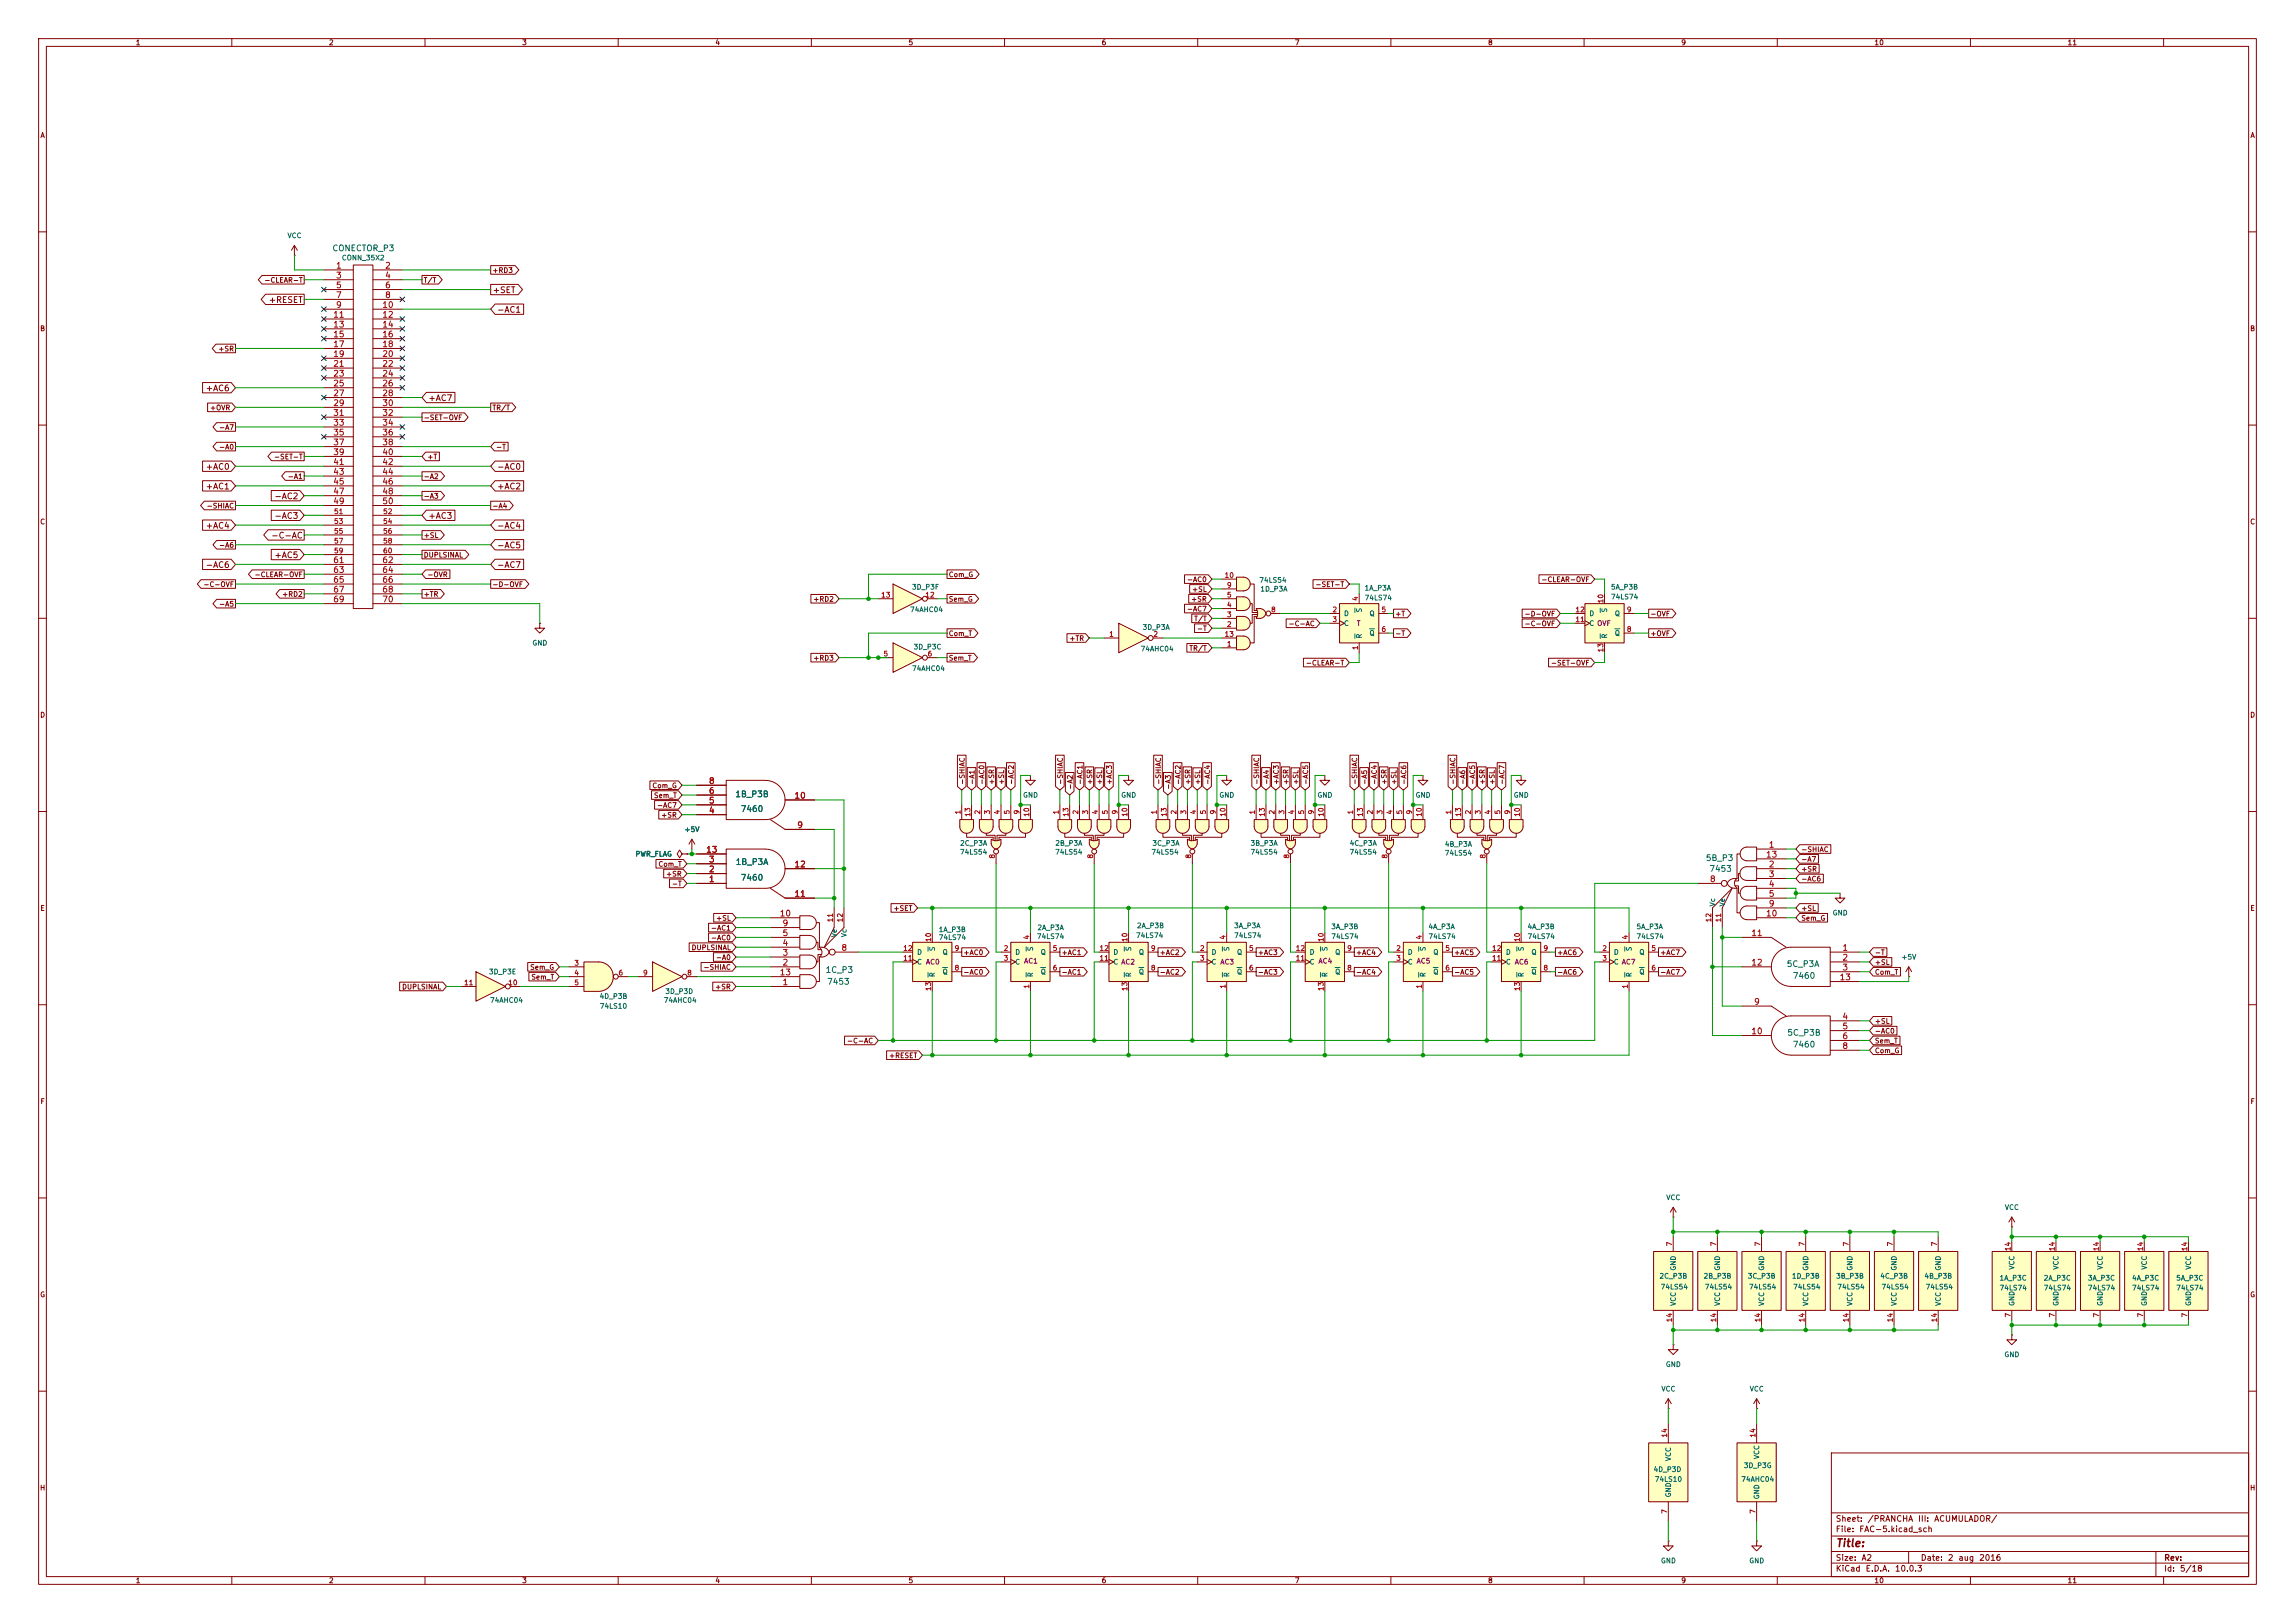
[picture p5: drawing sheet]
<svg xmlns="http://www.w3.org/2000/svg" width="594mm" height="420mm" viewBox="0 0 594 420" stroke-linecap="round" stroke-linejoin="round" font-family="sans-serif">
<defs><g id="words">
<text font-size="2" fill="#840000" x="475" y="400.8">Title:</text>
<g font-size="1.5" fill="#006464">
<text x="85.9" y="65.4">CONECTOR_P3</text>
<text x="190.2" y="206.7">1B_P3B</text>
<text x="191.6" y="210.5">7460</text>
<text x="190.3" y="224.2">1B_P3A</text>
<text x="441.4" y="223.2">5B_P3</text>
<text x="442.3" y="226">7453</text>
<text x="191.6" y="228.2">7460</text>
<text x="462.3" y="250.6">5C_P3A</text>
<text x="213.5" y="252.1">1C_P3</text>
<text x="213.9" y="255.2">7453</text>
<text x="463.9" y="253.6">7460</text>
<text x="462.5" y="268.4">5C_P3B</text>
<text x="463.9" y="271.4">7460</text>
</g>
<g font-size="1.5" fill="#a90000">
<text x="86.8" y="69.9">1</text>
<text x="99.5" y="69.9">2</text>
<text x="86.8" y="72.4">3</text>
<text x="86.8" y="75">5</text>
<text x="86.8" y="77.5">7</text>
<text x="99.5" y="72.4">4</text>
<text x="99.5" y="75">6</text>
<text x="99.5" y="77.5">8</text>
<text x="86.1" y="82.6">11</text>
<text x="86.8" y="80">9</text>
<text x="98.8" y="80">10</text>
<text x="98.8" y="82.6">12</text>
<text x="86.1" y="85.1">13</text>
<text x="86.1" y="87.7">15</text>
<text x="98.8" y="85.1">14</text>
<text x="98.8" y="87.7">16</text>
<text x="86.1" y="90.2">17</text>
<text x="86.1" y="92.7">19</text>
<text x="86.1" y="95.3">21</text>
<text x="98.8" y="90.2">18</text>
<text x="98.8" y="92.7">20</text>
<text x="98.8" y="95.3">22</text>
<text x="86.1" y="97.8">23</text>
<text x="86.1" y="100.4">25</text>
<text x="98.8" y="97.8">24</text>
<text x="98.8" y="100.4">26</text>
<text x="86.1" y="102.9">27</text>
<text x="86.1" y="105.4">29</text>
<text x="86.1" y="108">31</text>
<text x="98.8" y="102.9">28</text>
<text x="98.8" y="105.4">30</text>
<text x="98.8" y="108">32</text>
<text x="86.1" y="110.5">33</text>
<text x="86.1" y="113.1">35</text>
<text x="98.8" y="110.5">34</text>
<text x="98.8" y="113.1">36</text>
<text x="86.1" y="115.6">37</text>
<text x="86.1" y="118.1">39</text>
<text x="98.8" y="115.6">38</text>
<text x="98.8" y="118.1">40</text>
<text x="86.1" y="120.7">41</text>
<text x="86.1" y="123.2">43</text>
<text x="86.1" y="125.8">45</text>
<text x="98.8" y="120.7">42</text>
<text x="98.8" y="123.2">44</text>
<text x="98.8" y="125.8">46</text>
<text x="86.1" y="128.3">47</text>
<text x="86.1" y="130.8">49</text>
<text x="98.8" y="128.3">48</text>
<text x="98.8" y="130.8">50</text>
<text x="86.1" y="146.1">61</text>
<text x="86.1" y="148.6">63</text>
<text x="98.8" y="146.1">62</text>
<text x="98.8" y="148.6">64</text>
<text x="86.1" y="151.2">65</text>
<text x="86.1" y="153.7">67</text>
<text x="98.8" y="151.2">66</text>
<text x="98.8" y="153.7">68</text>
<text x="86.1" y="156.2">69</text>
<text x="98.8" y="156.2">70</text>
<text x="183.3" y="203.2">8</text>
<text x="183.3" y="208.3">5</text>
<text x="183.3" y="205.8">6</text>
<text x="205.5" y="207">10</text>
<text x="183.3" y="210.8">4</text>
<text x="206.2" y="214.7">9</text>
<text x="182.6" y="221">13</text>
<text x="457.7" y="219.7">1</text>
<text x="183.3" y="226.1">2</text>
<text x="183.3" y="223.5">3</text>
<text x="205.5" y="224.8">12</text>
<text x="456.9" y="222.3">13</text>
<text x="457.7" y="224.8">2</text>
<text x="457.7" y="227.4">3</text>
<text x="183.3" y="228.6">1</text>
<text x="205.5" y="232.4">11</text>
<text x="442.4" y="228.6">8</text>
<text x="457.7" y="229.9">4</text>
<text x="457.7" y="232.4">5</text>
<text x="201.7" y="237.5">10</text>
<text x="456.9" y="237.5">10</text>
<text x="457.7" y="235">9</text>
<text x="202.4" y="245.1">4</text>
<text x="202.4" y="242.6">5</text>
<text x="202.4" y="240.1">9</text>
<text x="453.1" y="242.6">11</text>
<text x="202.4" y="250.2">2</text>
<text x="202.4" y="247.7">3</text>
<text x="217.6" y="246.4">8</text>
<text x="453.1" y="250.2">12</text>
<text x="476.7" y="246.4">1</text>
<text x="476.7" y="248.9">2</text>
<text x="476.7" y="251.5">3</text>
<text x="201.7" y="252.8">13</text>
<text x="202.4" y="255.3">1</text>
<text x="476" y="254">13</text>
<text x="453.9" y="260.4">9</text>
<text x="453.1" y="268">10</text>
<text x="476.7" y="264.2">4</text>
<text x="476.7" y="266.7">5</text>
<text x="476.7" y="269.3">6</text>
<text x="476.7" y="271.8">8</text>
</g>
<g font-size="1.5" fill="#840000">
<text x="127.4" y="76.2">+SET</text>
<text x="69.4" y="78.7">+RESET</text>
<text x="128.5" y="81.3">-AC1</text>
<text x="53.1" y="101.6">+AC6</text>
<text x="110.7" y="104.1">+AC7</text>
<text x="53.1" y="121.9">+AC0</text>
<text x="128.5" y="121.9">-AC0</text>
<text x="53.1" y="127">+AC1</text>
<text x="70.9" y="129.5">-AC2</text>
<text x="128.5" y="127">+AC2</text>
<text x="53.1" y="137.2">+AC4</text>
<text x="70.9" y="134.6">-AC3</text>
<text x="110.7" y="134.6">+AC3</text>
<text x="128.5" y="137.2">-AC4</text>
<text x="70.1" y="139.7">-C-AC</text>
<text x="128.5" y="142.2">-AC5</text>
<text x="53.1" y="147.3">-AC6</text>
<text x="70.9" y="144.8">+AC5</text>
<text x="128.5" y="147.3">-AC7</text>
<text x="475" y="394.1">Sheet:</text>
<text x="483.2" y="394.1">/PRANCHA</text>
<text x="496.3" y="394.1">III:</text>
<text x="500.5" y="394.1">ACUMULADOR/</text>
<text x="475" y="396.8">File:</text>
<text x="481.1" y="396.8">FAC-5.kicad_sch</text>
<text x="475" y="407">KiCad</text>
<text x="475" y="404.2">Size:</text>
<text x="481.7" y="404.2">A2</text>
<text x="482.7" y="407">E.D.A.</text>
<text x="490.3" y="407">10.0.3</text>
<text x="497" y="404.2">Date:</text>
<text x="504" y="404.2">2</text>
<text x="506.7" y="404.2">aug</text>
<text x="512.1" y="404.2">2016</text>
<text x="560" y="404.2">Rev:</text>
<text x="560" y="407">Id:</text>
<text x="564.1" y="407">5/18</text>
</g>
<g font-size="1.3" fill="#840000">
<text x="35" y="12">1</text>
<text x="85" y="12">2</text>
<text x="135" y="12">3</text>
<text x="185" y="12">4</text>
<text x="235" y="12">5</text>
<text x="285" y="12">6</text>
<text x="335" y="12">7</text>
<text x="385" y="12">8</text>
<text x="435" y="12">9</text>
<text x="485" y="12">10</text>
<text x="535" y="12">11</text>
<text x="10.3" y="36">A</text>
<text x="582.3" y="36">A</text>
<text x="127.3" y="70.9">+RD3</text>
<text x="68.3" y="73.5">-CLEAR-T</text>
<text x="109.5" y="73.5">T/T</text>
<text x="10.3" y="86">B</text>
<text x="582.3" y="86">B</text>
<text x="56.4" y="91.2">+SR</text>
<text x="54.2" y="106.5">+OVR</text>
<text x="127.3" y="106.5">TR/T</text>
<text x="56.6" y="111.6">-A7</text>
<text x="109.5" y="109">-SET-OVF</text>
<text x="56.6" y="116.6">-A0</text>
<text x="70.8" y="119.2">-SET-T</text>
<text x="110.5" y="119.2">+T</text>
<text x="128.3" y="116.6">-T</text>
<text x="74.3" y="124.3">-A1</text>
<text x="109.5" y="124.3">-A2</text>
<text x="53.4" y="131.9">-SHIAC</text>
<text x="109.5" y="129.3">-A3</text>
<text x="127.3" y="131.9">-A4</text>
<text x="10.3" y="136">C</text>
<text x="582.3" y="136">C</text>
<text x="56.6" y="142">-A6</text>
<text x="109.5" y="139.5">+SL</text>
<text x="65.8" y="149.7">-CLEAR-OVF</text>
<text x="109.5" y="144.6">DUPLSINAL</text>
<text x="110.5" y="149.7">-OVR</text>
<text x="245.4" y="149.7">Com_G</text>
<text x="52.5" y="152.2">-C-OVF</text>
<text x="72.9" y="154.7">+RD2</text>
<text x="109.5" y="154.7">+TR</text>
<text x="127.3" y="152.2">-D-OVF</text>
<text x="307.1" y="150.9">-AC0</text>
<text x="308.4" y="153.5">+SL</text>
<text x="340.3" y="152.2">-SET-T</text>
<text x="398.8" y="150.9">-CLEAR-OVF</text>
<text x="56.6" y="157.3">-A5</text>
<text x="210.4" y="156">+RD2</text>
<text x="245.4" y="156">Sem_G</text>
<text x="307.1" y="158.5">-AC7</text>
<text x="308.2" y="156">+SR</text>
<text x="309" y="161.1">T/T</text>
<text x="361" y="159.8">+T</text>
<text x="394.5" y="159.8">-D-OVF</text>
<text x="427" y="159.8">-OVF</text>
<text x="245.4" y="164.9">Com_T</text>
<text x="276.7" y="166.2">+TR</text>
<text x="309.7" y="163.6">-T</text>
<text x="333.4" y="162.4">-C-AC</text>
<text x="361" y="164.9">-T</text>
<text x="394.5" y="162.4">-C-OVF</text>
<text x="427" y="164.9">+OVF</text>
<text x="210.4" y="171.2">+RD3</text>
<text x="245.4" y="171.2">Sem_T</text>
<text x="307.7" y="168.7">TR/T</text>
<text x="337.9" y="172.5">-CLEAR-T</text>
<text x="401.3" y="172.5">-SET-OVF</text>
<text x="10.3" y="186">D</text>
<text x="582.3" y="186">D</text>
<text x="250" y="203.2" transform="rotate(-90 250 203.2)">-SHIAC</text>
<text x="252.5" y="203.2" transform="rotate(-90 252.5 203.2)">-A1</text>
<text x="255.1" y="203.2" transform="rotate(-90 255.1 203.2)">-AC0</text>
<text x="257.6" y="203.2" transform="rotate(-90 257.6 203.2)">+SR</text>
<text x="260.1" y="203.2" transform="rotate(-90 260.1 203.2)">+SL</text>
<text x="262.7" y="203.2" transform="rotate(-90 262.7 203.2)">-AC2</text>
<text x="275.4" y="203.2" transform="rotate(-90 275.4 203.2)">-SHIAC</text>
<text x="280.5" y="203.2" transform="rotate(-90 280.5 203.2)">-AC1</text>
<text x="283" y="203.2" transform="rotate(-90 283 203.2)">+SR</text>
<text x="285.5" y="203.2" transform="rotate(-90 285.5 203.2)">+SL</text>
<text x="288.1" y="203.2" transform="rotate(-90 288.1 203.2)">+AC3</text>
<text x="300.8" y="203.2" transform="rotate(-90 300.8 203.2)">-SHIAC</text>
<text x="305.9" y="203.2" transform="rotate(-90 305.9 203.2)">-AC2</text>
<text x="308.4" y="203.2" transform="rotate(-90 308.4 203.2)">+SR</text>
<text x="310.9" y="203.2" transform="rotate(-90 310.9 203.2)">+SL</text>
<text x="313.5" y="203.2" transform="rotate(-90 313.5 203.2)">-AC4</text>
<text x="326.2" y="203.2" transform="rotate(-90 326.2 203.2)">-SHIAC</text>
<text x="328.7" y="203.2" transform="rotate(-90 328.7 203.2)">-A4</text>
<text x="331.3" y="203.2" transform="rotate(-90 331.3 203.2)">+AC3</text>
<text x="333.8" y="203.2" transform="rotate(-90 333.8 203.2)">+SR</text>
<text x="336.3" y="203.2" transform="rotate(-90 336.3 203.2)">+SL</text>
<text x="338.9" y="203.2" transform="rotate(-90 338.9 203.2)">-AC5</text>
<text x="351.6" y="203.2" transform="rotate(-90 351.6 203.2)">-SHIAC</text>
<text x="354.1" y="203.2" transform="rotate(-90 354.1 203.2)">-A5</text>
<text x="356.7" y="203.2" transform="rotate(-90 356.7 203.2)">-AC4</text>
<text x="359.2" y="203.2" transform="rotate(-90 359.2 203.2)">+SR</text>
<text x="361.7" y="203.2" transform="rotate(-90 361.7 203.2)">+SL</text>
<text x="364.3" y="203.2" transform="rotate(-90 364.3 203.2)">-AC6</text>
<text x="377" y="203.2" transform="rotate(-90 377 203.2)">-SHIAC</text>
<text x="379.5" y="203.2" transform="rotate(-90 379.5 203.2)">-A6</text>
<text x="382.1" y="203.2" transform="rotate(-90 382.1 203.2)">-AC5</text>
<text x="384.6" y="203.2" transform="rotate(-90 384.6 203.2)">+SR</text>
<text x="387.1" y="203.2" transform="rotate(-90 387.1 203.2)">+SL</text>
<text x="389.7" y="203.2" transform="rotate(-90 389.7 203.2)">-AC7</text>
<text x="168.7" y="204.3">Com_G</text>
<text x="169.1" y="206.8">Sem_T</text>
<text x="169.9" y="209.3">-AC7</text>
<text x="277.9" y="204.5" transform="rotate(-90 277.9 204.5)">-A2</text>
<text x="303.3" y="204.5" transform="rotate(-90 303.3 204.5)">-A3</text>
<text x="171" y="211.9">+SR</text>
<text x="466.1" y="220.8">-SHIAC</text>
<text x="170.3" y="224.6">Com_T</text>
<text x="172.3" y="227.1">+SR</text>
<text x="466.1" y="223.3">-A7</text>
<text x="466.1" y="225.9">+SR</text>
<text x="173.8" y="229.7">-T</text>
<text x="466.1" y="228.4">-AC6</text>
<text x="10.3" y="236">E</text>
<text x="185.2" y="238.6">+SL</text>
<text x="231.1" y="236">+SET</text>
<text x="466.1" y="236">+SL</text>
<text x="466.1" y="238.6">Sem_G</text>
<text x="582.3" y="236">E</text>
<text x="183.9" y="243.6">-AC0</text>
<text x="183.9" y="241.1">-AC1</text>
<text x="137.1" y="251.3">Sem_G</text>
<text x="178.9" y="246.2">DUPLSINAL</text>
<text x="182" y="251.3">-SHIAC</text>
<text x="185.2" y="248.7">-A0</text>
<text x="249.2" y="247.4">+AC0</text>
<text x="274.6" y="247.4">+AC1</text>
<text x="300" y="247.4">+AC2</text>
<text x="325.4" y="247.4">+AC3</text>
<text x="350.8" y="247.4">+AC4</text>
<text x="376.2" y="247.4">+AC5</text>
<text x="402.9" y="247.4">+AC6</text>
<text x="429.6" y="247.4">+AC7</text>
<text x="485.1" y="247.4">-T</text>
<text x="485.1" y="250">+SL</text>
<text x="103.9" y="256.3">DUPLSINAL</text>
<text x="137.4" y="253.8">Sem_T</text>
<text x="185" y="256.3">+SR</text>
<text x="249.2" y="252.5">-AC0</text>
<text x="274.6" y="252.5">-AC1</text>
<text x="300" y="252.5">-AC2</text>
<text x="325.4" y="252.5">-AC3</text>
<text x="350.8" y="252.5">-AC4</text>
<text x="376.2" y="252.5">-AC5</text>
<text x="402.9" y="252.5">-AC6</text>
<text x="429.6" y="252.5">-AC7</text>
<text x="485.1" y="252.5">Com_T</text>
<text x="485.1" y="265.2">+SL</text>
<text x="485.1" y="267.8">-AC0</text>
<text x="219.1" y="270.3">-C-AC</text>
<text x="230" y="274.1">+RESET</text>
<text x="485.1" y="270.3">Sem_T</text>
<text x="485.1" y="272.8">Com_G</text>
<text x="10.3" y="286">F</text>
<text x="582.3" y="286">F</text>
<text x="10.3" y="336">G</text>
<text x="582.3" y="336">G</text>
<text x="10.2" y="386">H</text>
<text x="582.2" y="386">H</text>
<text x="35" y="410">1</text>
<text x="85" y="410">2</text>
<text x="135" y="410">3</text>
<text x="185" y="410">4</text>
<text x="235" y="410">5</text>
<text x="285" y="410">6</text>
<text x="335" y="410">7</text>
<text x="385" y="410">8</text>
<text x="435" y="410">9</text>
<text x="485" y="410">10</text>
<text x="535" y="410">11</text>
</g>
<g font-size="1.3" fill="#006464">
<text x="74.3" y="61.9">VCC</text>
<text x="88.3" y="67.7">CONN_35X2</text>
<text x="235.9" y="152.9">3D_P3F</text>
<text x="325.8" y="151.1">74LS54</text>
<text x="326.1" y="153.4">1D_P3A</text>
<text x="353.1" y="153.1">1A_P3A</text>
<text x="353.1" y="155.7">74LS74</text>
<text x="416.8" y="152.9">5A_P3B</text>
<text x="416.8" y="155.4">74LS74</text>
<text x="235.4" y="158.7">74AHC04</text>
<text x="347.7" y="159.7">D</text>
<text x="352.8" y="158.6" transform="rotate(-90 352.8 158.6)">S</text>
<text x="354.3" y="159.7">Q</text>
<text x="411.2" y="159.7">D</text>
<text x="416.3" y="158.6" transform="rotate(-90 416.3 158.6)">S</text>
<text x="417.8" y="159.7">Q</text>
<text x="137.7" y="167.3">GND</text>
<text x="295.6" y="163.3">3D_P3A</text>
<text x="347.7" y="162.3">C</text>
<text x="352.8" y="165.4" transform="rotate(-90 352.8 165.4)">R</text>
<text x="354.3" y="164.8">Q</text>
<text x="411.2" y="162.3">C OVF</text>
<text x="416.3" y="165.4" transform="rotate(-90 416.3 165.4)">R</text>
<text x="417.8" y="164.8">Q</text>
<text x="235.9" y="173.9">74AHC04</text>
<text x="236.3" y="168.4">3D_P3C</text>
<text x="295.1" y="168.9">74AHC04</text>
<text x="264.7" y="206.7">GND</text>
<text x="290.1" y="206.7">GND</text>
<text x="315.5" y="206.7">GND</text>
<text x="340.9" y="206.7">GND</text>
<text x="366.3" y="206.7">GND</text>
<text x="391.7" y="206.7">GND</text>
<text x="177" y="215.6">+5V</text>
<text x="164.3" y="222">PWR_FLAG</text>
<text x="248.3" y="221.4">74LS54</text>
<text x="248.4" y="219.2">2C_P3A</text>
<text x="273" y="221.4">74LS54</text>
<text x="273" y="219.2">2B_P3A</text>
<text x="297.9" y="221.4">74LS54</text>
<text x="298.1" y="219.2">3C_P3A</text>
<text x="323.5" y="221.4">74LS54</text>
<text x="323.5" y="219.2">3B_P3A</text>
<text x="349.2" y="221.4">74LS54</text>
<text x="349.2" y="219.2">4C_P3A</text>
<text x="373.8" y="221.7">74LS54</text>
<text x="373.8" y="219.4">4B_P3A</text>
<text x="444.2" y="234.7" transform="rotate(-90 444.2 234.7)">Vc</text>
<text x="446.7" y="234.7" transform="rotate(-90 446.7 234.7)">Ve</text>
<text x="474.2" y="237.2">GND</text>
<text x="216.9" y="242.7" transform="rotate(-90 216.9 242.7)">Ve</text>
<text x="219.4" y="242.7" transform="rotate(-90 219.4 242.7)">Vc</text>
<text x="242.8" y="241.5">1A_P3B</text>
<text x="242.8" y="243.5">74LS74</text>
<text x="268.2" y="243.3">74LS74</text>
<text x="268.4" y="241">2A_P3A</text>
<text x="293.9" y="243">74LS74</text>
<text x="294.1" y="240.5">2A_P3B</text>
<text x="319.3" y="240.5">3A_P3A</text>
<text x="319.3" y="243">74LS74</text>
<text x="344.4" y="240.7">3A_P3B</text>
<text x="344.4" y="243.3">74LS74</text>
<text x="369.6" y="240.7">4A_P3A</text>
<text x="369.6" y="243.3">74LS74</text>
<text x="395.2" y="240.7">4A_P3B</text>
<text x="395.2" y="243.3">74LS74</text>
<text x="423.4" y="240.7">5A_P3A</text>
<text x="423.4" y="243.3">74LS74</text>
<text x="237.2" y="249.9">C AC0</text>
<text x="237.2" y="247.4">D</text>
<text x="242.3" y="246.3" transform="rotate(-90 242.3 246.3)">S</text>
<text x="243.8" y="247.4">Q</text>
<text x="262.6" y="247.4">D</text>
<text x="262.6" y="249.9">C AC1</text>
<text x="267.7" y="246.3" transform="rotate(-90 267.7 246.3)">S</text>
<text x="269.2" y="247.4">Q</text>
<text x="288" y="249.9">C AC2</text>
<text x="288" y="247.4">D</text>
<text x="293.1" y="246.3" transform="rotate(-90 293.1 246.3)">S</text>
<text x="294.6" y="247.4">Q</text>
<text x="313.4" y="247.4">D</text>
<text x="313.4" y="249.9">C AC3</text>
<text x="318.5" y="246.3" transform="rotate(-90 318.5 246.3)">S</text>
<text x="320" y="247.4">Q</text>
<text x="338.8" y="249.9">C AC4</text>
<text x="338.8" y="247.4">D</text>
<text x="343.9" y="246.3" transform="rotate(-90 343.9 246.3)">S</text>
<text x="345.4" y="247.4">Q</text>
<text x="364.2" y="247.4">D</text>
<text x="364.2" y="249.9">C AC5</text>
<text x="369.3" y="246.3" transform="rotate(-90 369.3 246.3)">S</text>
<text x="370.8" y="247.4">Q</text>
<text x="389.6" y="249.9">C AC6</text>
<text x="389.6" y="247.4">D</text>
<text x="394.7" y="246.3" transform="rotate(-90 394.7 246.3)">S</text>
<text x="396.2" y="247.4">Q</text>
<text x="417.6" y="247.4">D</text>
<text x="417.6" y="249.9">C AC7</text>
<text x="422.6" y="246.3" transform="rotate(-90 422.6 246.3)">S</text>
<text x="424.2" y="247.4">Q</text>
<text x="492" y="248.6">+5V</text>
<text x="126.4" y="252.4">3D_P3E</text>
<text x="172.1" y="257.5">3D_P3D</text>
<text x="242.3" y="253" transform="rotate(-90 242.3 253)">R</text>
<text x="243.8" y="252.4">Q</text>
<text x="267.7" y="253" transform="rotate(-90 267.7 253)">R</text>
<text x="269.2" y="252.4">Q</text>
<text x="293.1" y="253" transform="rotate(-90 293.1 253)">R</text>
<text x="294.6" y="252.4">Q</text>
<text x="318.5" y="253" transform="rotate(-90 318.5 253)">R</text>
<text x="320" y="252.4">Q</text>
<text x="343.9" y="253" transform="rotate(-90 343.9 253)">R</text>
<text x="345.4" y="252.4">Q</text>
<text x="369.3" y="253" transform="rotate(-90 369.3 253)">R</text>
<text x="370.8" y="252.4">Q</text>
<text x="394.7" y="253" transform="rotate(-90 394.7 253)">R</text>
<text x="396.2" y="252.4">Q</text>
<text x="422.6" y="253" transform="rotate(-90 422.6 253)">R</text>
<text x="424.2" y="252.4">Q</text>
<text x="126.7" y="259.8">74AHC04</text>
<text x="155.1" y="258.8">4D_P3B</text>
<text x="155.1" y="261.3">74LS10</text>
<text x="171.7" y="259.8">74AHC04</text>
<text x="431.2" y="310.9">VCC</text>
<text x="518.8" y="313.4">VCC</text>
<text x="434" y="328.9" transform="rotate(-90 434 328.9)">GND</text>
<text x="445.5" y="328.9" transform="rotate(-90 445.5 328.9)">GND</text>
<text x="456.9" y="328.9" transform="rotate(-90 456.9 328.9)">GND</text>
<text x="468.3" y="328.9" transform="rotate(-90 468.3 328.9)">GND</text>
<text x="479.8" y="328.9" transform="rotate(-90 479.8 328.9)">GND</text>
<text x="491.2" y="328.9" transform="rotate(-90 491.2 328.9)">GND</text>
<text x="502.6" y="328.9" transform="rotate(-90 502.6 328.9)">GND</text>
<text x="521.7" y="328.7" transform="rotate(-90 521.7 328.7)">VCC</text>
<text x="533.1" y="328.7" transform="rotate(-90 533.1 328.7)">VCC</text>
<text x="544.5" y="328.7" transform="rotate(-90 544.5 328.7)">VCC</text>
<text x="556" y="328.7" transform="rotate(-90 556 328.7)">VCC</text>
<text x="567.4" y="328.7" transform="rotate(-90 567.4 328.7)">VCC</text>
<text x="429.4" y="331.2">2C_P3B</text>
<text x="429.7" y="334">74LS54</text>
<text x="440.8" y="331.2">2B_P3B</text>
<text x="441.1" y="334">74LS54</text>
<text x="452.2" y="331.2">3C_P3B</text>
<text x="452.5" y="334">74LS54</text>
<text x="463.7" y="331.2">1D_P3B</text>
<text x="464" y="334">74LS54</text>
<text x="475.1" y="331.2">3B_P3B</text>
<text x="475.4" y="334">74LS54</text>
<text x="486.5" y="331.2">4C_P3B</text>
<text x="486.8" y="334">74LS54</text>
<text x="498" y="331.2">4B_P3B</text>
<text x="498.3" y="334">74LS54</text>
<text x="517.4" y="331.7">1A_P3C</text>
<text x="517.4" y="334.2">74LS74</text>
<text x="528.8" y="331.7">2A_P3C</text>
<text x="528.8" y="334.2">74LS74</text>
<text x="540.3" y="331.7">3A_P3C</text>
<text x="540.3" y="334.2">74LS74</text>
<text x="551.7" y="331.7">4A_P3C</text>
<text x="551.7" y="334.2">74LS74</text>
<text x="563.1" y="331.7">5A_P3C</text>
<text x="563.1" y="334.2">74LS74</text>
<text x="434" y="338.1" transform="rotate(-90 434 338.1)">VCC</text>
<text x="445.5" y="338.1" transform="rotate(-90 445.5 338.1)">VCC</text>
<text x="456.9" y="338.1" transform="rotate(-90 456.9 338.1)">VCC</text>
<text x="468.3" y="338.1" transform="rotate(-90 468.3 338.1)">VCC</text>
<text x="479.8" y="338.1" transform="rotate(-90 479.8 338.1)">VCC</text>
<text x="491.2" y="338.1" transform="rotate(-90 491.2 338.1)">VCC</text>
<text x="502.6" y="338.1" transform="rotate(-90 502.6 338.1)">VCC</text>
<text x="521.7" y="338.1" transform="rotate(-90 521.7 338.1)">GND</text>
<text x="533.1" y="338.1" transform="rotate(-90 533.1 338.1)">GND</text>
<text x="544.5" y="338.1" transform="rotate(-90 544.5 338.1)">GND</text>
<text x="556" y="338.1" transform="rotate(-90 556 338.1)">GND</text>
<text x="567.4" y="338.1" transform="rotate(-90 567.4 338.1)">GND</text>
<text x="518.7" y="351.5">GND</text>
<text x="431" y="354">GND</text>
<text x="429.9" y="360.4">VCC</text>
<text x="452.7" y="360.4">VCC</text>
<text x="455.6" y="377.7" transform="rotate(-90 455.6 377.7)">VCC</text>
<text x="427.8" y="381.2">4D_P3D</text>
<text x="428.2" y="383.7">74LS10</text>
<text x="432.8" y="378.2" transform="rotate(-90 432.8 378.2)">VCC</text>
<text x="450.5" y="383.7">74AHC04</text>
<text x="451.2" y="380.2">3D_P3G</text>
<text x="432.8" y="387.6" transform="rotate(-90 432.8 387.6)">GND</text>
<text x="455.6" y="388.1" transform="rotate(-90 455.6 388.1)">GND</text>
<text x="429.8" y="404.8">GND</text>
<text x="452.6" y="404.8">GND</text>
</g>
<g font-size="1.3" fill="#a90000">
<text x="86.3" y="133.3">51</text>
<text x="86.3" y="135.9">53</text>
<text x="99" y="133.3">52</text>
<text x="99" y="135.9">54</text>
<text x="86.3" y="138.4">55</text>
<text x="86.3" y="140.9">57</text>
<text x="86.3" y="143.5">59</text>
<text x="99" y="138.4">56</text>
<text x="99" y="140.9">58</text>
<text x="99" y="143.5">60</text>
<text x="316.8" y="149.8">10</text>
<text x="227.9" y="154.9">13</text>
<text x="239.4" y="154.9">12</text>
<text x="317.4" y="154.9">5</text>
<text x="317.4" y="152.4">9</text>
<text x="351.8" y="155.6" transform="rotate(-90 351.8 155.6)">4</text>
<text x="317.4" y="160">3</text>
<text x="317.4" y="157.5">4</text>
<text x="328.9" y="158.7">8</text>
<text x="344.7" y="158.7">2</text>
<text x="344.7" y="161.3">3</text>
<text x="357.4" y="158.7">5</text>
<text x="407.6" y="161.3">11</text>
<text x="407.6" y="158.7">12</text>
<text x="415.3" y="156.3" transform="rotate(-90 415.3 156.3)">10</text>
<text x="420.9" y="158.7">9</text>
<text x="286.9" y="165.1">1</text>
<text x="298.4" y="165.1">2</text>
<text x="316.8" y="165.1">13</text>
<text x="317.4" y="167.6">1</text>
<text x="317.4" y="162.5">2</text>
<text x="357.4" y="163.8">6</text>
<text x="420.9" y="163.8">8</text>
<text x="228.5" y="170.2">5</text>
<text x="240" y="170.2">6</text>
<text x="351.8" y="168.3" transform="rotate(-90 351.8 168.3)">1</text>
<text x="415.3" y="169" transform="rotate(-90 415.3 169)">13</text>
<text x="248.9" y="210.9" transform="rotate(-90 248.9 210.9)">1</text>
<text x="251.4" y="211.5" transform="rotate(-90 251.4 211.5)">13</text>
<text x="254" y="210.9" transform="rotate(-90 254 210.9)">2</text>
<text x="256.5" y="210.9" transform="rotate(-90 256.5 210.9)">3</text>
<text x="259.1" y="210.9" transform="rotate(-90 259.1 210.9)">4</text>
<text x="261.6" y="210.9" transform="rotate(-90 261.6 210.9)">5</text>
<text x="264.1" y="210.9" transform="rotate(-90 264.1 210.9)">9</text>
<text x="266.7" y="211.5" transform="rotate(-90 266.7 211.5)">10</text>
<text x="274.3" y="210.9" transform="rotate(-90 274.3 210.9)">1</text>
<text x="276.8" y="211.5" transform="rotate(-90 276.8 211.5)">13</text>
<text x="279.4" y="210.9" transform="rotate(-90 279.4 210.9)">2</text>
<text x="281.9" y="210.9" transform="rotate(-90 281.9 210.9)">3</text>
<text x="284.5" y="210.9" transform="rotate(-90 284.5 210.9)">4</text>
<text x="287" y="210.9" transform="rotate(-90 287 210.9)">5</text>
<text x="289.5" y="210.9" transform="rotate(-90 289.5 210.9)">9</text>
<text x="292.1" y="211.5" transform="rotate(-90 292.1 211.5)">10</text>
<text x="299.7" y="210.9" transform="rotate(-90 299.7 210.9)">1</text>
<text x="302.2" y="211.5" transform="rotate(-90 302.2 211.5)">13</text>
<text x="304.8" y="210.9" transform="rotate(-90 304.8 210.9)">2</text>
<text x="307.3" y="210.9" transform="rotate(-90 307.3 210.9)">3</text>
<text x="309.9" y="210.9" transform="rotate(-90 309.9 210.9)">4</text>
<text x="312.4" y="210.9" transform="rotate(-90 312.4 210.9)">5</text>
<text x="314.9" y="210.9" transform="rotate(-90 314.9 210.9)">9</text>
<text x="317.5" y="211.5" transform="rotate(-90 317.5 211.5)">10</text>
<text x="325.1" y="210.9" transform="rotate(-90 325.1 210.9)">1</text>
<text x="327.6" y="211.5" transform="rotate(-90 327.6 211.5)">13</text>
<text x="330.2" y="210.9" transform="rotate(-90 330.2 210.9)">2</text>
<text x="332.7" y="210.9" transform="rotate(-90 332.7 210.9)">3</text>
<text x="335.3" y="210.9" transform="rotate(-90 335.3 210.9)">4</text>
<text x="337.8" y="210.9" transform="rotate(-90 337.8 210.9)">5</text>
<text x="340.3" y="210.9" transform="rotate(-90 340.3 210.9)">9</text>
<text x="342.9" y="211.5" transform="rotate(-90 342.9 211.5)">10</text>
<text x="350.5" y="210.9" transform="rotate(-90 350.5 210.9)">1</text>
<text x="353" y="211.5" transform="rotate(-90 353 211.5)">13</text>
<text x="355.6" y="210.9" transform="rotate(-90 355.6 210.9)">2</text>
<text x="358.1" y="210.9" transform="rotate(-90 358.1 210.9)">3</text>
<text x="360.7" y="210.9" transform="rotate(-90 360.7 210.9)">4</text>
<text x="363.2" y="210.9" transform="rotate(-90 363.2 210.9)">5</text>
<text x="365.7" y="210.9" transform="rotate(-90 365.7 210.9)">9</text>
<text x="368.3" y="211.5" transform="rotate(-90 368.3 211.5)">10</text>
<text x="375.9" y="210.9" transform="rotate(-90 375.9 210.9)">1</text>
<text x="378.4" y="211.5" transform="rotate(-90 378.4 211.5)">13</text>
<text x="381" y="210.9" transform="rotate(-90 381 210.9)">2</text>
<text x="383.5" y="210.9" transform="rotate(-90 383.5 210.9)">3</text>
<text x="386.1" y="210.9" transform="rotate(-90 386.1 210.9)">4</text>
<text x="388.6" y="210.9" transform="rotate(-90 388.6 210.9)">5</text>
<text x="391.1" y="210.9" transform="rotate(-90 391.1 210.9)">9</text>
<text x="393.7" y="211.5" transform="rotate(-90 393.7 211.5)">10</text>
<text x="257.8" y="222.3" transform="rotate(-90 257.8 222.3)">8</text>
<text x="283.2" y="222.3" transform="rotate(-90 283.2 222.3)">8</text>
<text x="308.6" y="222.3" transform="rotate(-90 308.6 222.3)">8</text>
<text x="334" y="222.3" transform="rotate(-90 334 222.3)">8</text>
<text x="359.4" y="222.3" transform="rotate(-90 359.4 222.3)">8</text>
<text x="384.8" y="222.3" transform="rotate(-90 384.8 222.3)">8</text>
<text x="215.9" y="238.8" transform="rotate(-90 215.9 238.8)">11</text>
<text x="218.4" y="238.8" transform="rotate(-90 218.4 238.8)">12</text>
<text x="443.2" y="238.8" transform="rotate(-90 443.2 238.8)">12</text>
<text x="445.7" y="238.8" transform="rotate(-90 445.7 238.8)">11</text>
<text x="241.3" y="243.9" transform="rotate(-90 241.3 243.9)">10</text>
<text x="266.7" y="243.3" transform="rotate(-90 266.7 243.3)">4</text>
<text x="292.1" y="243.9" transform="rotate(-90 292.1 243.9)">10</text>
<text x="317.5" y="243.3" transform="rotate(-90 317.5 243.3)">4</text>
<text x="342.9" y="243.9" transform="rotate(-90 342.9 243.9)">10</text>
<text x="368.3" y="243.3" transform="rotate(-90 368.3 243.3)">4</text>
<text x="393.7" y="243.9" transform="rotate(-90 393.7 243.9)">10</text>
<text x="421.6" y="243.3" transform="rotate(-90 421.6 243.3)">4</text>
<text x="148.5" y="250.2">3</text>
<text x="233.6" y="248.9">11</text>
<text x="233.6" y="246.4">12</text>
<text x="246.9" y="251.4">8</text>
<text x="246.9" y="246.4">9</text>
<text x="259.6" y="246.4">2</text>
<text x="259.6" y="248.9">3</text>
<text x="272.3" y="246.4">5</text>
<text x="272.3" y="251.4">6</text>
<text x="284.4" y="248.9">11</text>
<text x="284.4" y="246.4">12</text>
<text x="297.7" y="251.4">8</text>
<text x="297.7" y="246.4">9</text>
<text x="310.4" y="246.4">2</text>
<text x="310.4" y="248.9">3</text>
<text x="323.1" y="246.4">5</text>
<text x="323.1" y="251.4">6</text>
<text x="335.2" y="248.9">11</text>
<text x="335.2" y="246.4">12</text>
<text x="348.5" y="251.4">8</text>
<text x="348.5" y="246.4">9</text>
<text x="361.2" y="246.4">2</text>
<text x="361.2" y="248.9">3</text>
<text x="373.9" y="246.4">5</text>
<text x="373.9" y="251.4">6</text>
<text x="386" y="248.9">11</text>
<text x="386" y="246.4">12</text>
<text x="399.3" y="251.4">8</text>
<text x="399.3" y="246.4">9</text>
<text x="414.6" y="246.4">2</text>
<text x="414.6" y="248.9">3</text>
<text x="427.3" y="246.4">5</text>
<text x="427.3" y="251.4">6</text>
<text x="120" y="255.2">11</text>
<text x="131.4" y="255.2">10</text>
<text x="148.5" y="252.7">4</text>
<text x="148.5" y="255.2">5</text>
<text x="159.9" y="252.7">6</text>
<text x="166.3" y="252.7">9</text>
<text x="177.7" y="252.7">8</text>
<text x="241.3" y="256.6" transform="rotate(-90 241.3 256.6)">13</text>
<text x="266.7" y="256" transform="rotate(-90 266.7 256)">1</text>
<text x="292.1" y="256.6" transform="rotate(-90 292.1 256.6)">13</text>
<text x="317.5" y="256" transform="rotate(-90 317.5 256)">1</text>
<text x="342.9" y="256.6" transform="rotate(-90 342.9 256.6)">13</text>
<text x="368.3" y="256" transform="rotate(-90 368.3 256)">1</text>
<text x="393.7" y="256.6" transform="rotate(-90 393.7 256.6)">13</text>
<text x="421.6" y="256" transform="rotate(-90 421.6 256)">1</text>
<text x="433" y="322.7" transform="rotate(-90 433 322.7)">7</text>
<text x="444.5" y="322.7" transform="rotate(-90 444.5 322.7)">7</text>
<text x="455.9" y="322.7" transform="rotate(-90 455.9 322.7)">7</text>
<text x="467.3" y="322.7" transform="rotate(-90 467.3 322.7)">7</text>
<text x="478.8" y="322.7" transform="rotate(-90 478.8 322.7)">7</text>
<text x="490.2" y="322.7" transform="rotate(-90 490.2 322.7)">7</text>
<text x="501.6" y="322.7" transform="rotate(-90 501.6 322.7)">7</text>
<text x="520.7" y="323.9" transform="rotate(-90 520.7 323.9)">14</text>
<text x="532.1" y="323.9" transform="rotate(-90 532.1 323.9)">14</text>
<text x="543.5" y="323.9" transform="rotate(-90 543.5 323.9)">14</text>
<text x="555" y="323.9" transform="rotate(-90 555 323.9)">14</text>
<text x="566.4" y="323.9" transform="rotate(-90 566.4 323.9)">14</text>
<text x="520.7" y="341.1" transform="rotate(-90 520.7 341.1)">7</text>
<text x="532.1" y="341.1" transform="rotate(-90 532.1 341.1)">7</text>
<text x="543.5" y="341.1" transform="rotate(-90 543.5 341.1)">7</text>
<text x="555" y="341.1" transform="rotate(-90 555 341.1)">7</text>
<text x="566.4" y="341.1" transform="rotate(-90 566.4 341.1)">7</text>
<text x="433" y="342.3" transform="rotate(-90 433 342.3)">14</text>
<text x="444.5" y="342.3" transform="rotate(-90 444.5 342.3)">14</text>
<text x="455.9" y="342.3" transform="rotate(-90 455.9 342.3)">14</text>
<text x="467.3" y="342.3" transform="rotate(-90 467.3 342.3)">14</text>
<text x="478.8" y="342.3" transform="rotate(-90 478.8 342.3)">14</text>
<text x="490.2" y="342.3" transform="rotate(-90 490.2 342.3)">14</text>
<text x="501.6" y="342.3" transform="rotate(-90 501.6 342.3)">14</text>
<text x="431.8" y="372.2" transform="rotate(-90 431.8 372.2)">14</text>
<text x="454.6" y="372.2" transform="rotate(-90 454.6 372.2)">14</text>
<text x="431.8" y="391.9" transform="rotate(-90 431.8 391.9)">7</text>
<text x="454.6" y="391.9" transform="rotate(-90 454.6 391.9)">7</text>
</g>
<text font-size="1.3" fill="#840084" x="351" y="162.3">T</text>
</g></defs>
<g fill="none" stroke="#840000" stroke-width=".26">
<path d="M10 10h574v400h-574zM12 12h570v396h-570zM60 10v2M110 10v2M160 10v2M210 10v2M260 10v2M310 10v2M360 10v2M410 10v2M460 10v2M510 10v2"/>
<path d="M560 10v2M10 60h2M582 60h2M10 110h2M582 110h2M10 160h2M582 160h2M10 210h2M582 210h2M10 260h2M582 260h2M10 310h2"/>
<path d="M582 310h2M10 360h2M431.8 364.5h.1M431.8 362l-.8 1.2M431.8 362l.8 1.2M431.8 362v2.5M474 376h108v32h-108zM582 360h2M474 397.5h108M474 391.5h108M60 408v2M110 408v2"/>
<path d="M160 408v2M210 408v2M260 408v2M310 408v2M360 408v2M410 408v2M460 408v2M474 404.5h108M474 401.5h108M494 401.5v3M510 408v2M558 401.5v6.5"/>
<path d="M560 408v2"/>
</g>
<path d="M473.7 323.9h10.2v15.2h-10.2z" fill="#ffffc2"/>
<path d="M473.7 323.9h10.2v15.2h-10.2zM478.8 320v3.9M478.8 339.1v3.8" fill="none" stroke="#840000" stroke-width=".26"/>
<path d="M485.1 323.9h10.2v15.2h-10.2z" fill="#ffffc2"/>
<path d="M485.1 323.9h10.2v15.2h-10.2zM490.2 320v3.9M490.2 339.1v3.8" fill="none" stroke="#840000" stroke-width=".26"/>
<path d="M496.6 323.9h10.1v15.2h-10.1z" fill="#ffffc2"/>
<path d="M496.6 323.9h10.1v15.2h-10.1zM501.6 320v3.9M501.6 339.1v3.8" fill="none" stroke="#840000" stroke-width=".26"/>
<path d="M515.6 323.9h10.2v15.2h-10.2z" fill="#ffffc2"/>
<path d="M515.6 323.9h10.2v15.2h-10.2zM520.7 321.3v2.6M520.7 339.1v2.5" fill="none" stroke="#840000" stroke-width=".26"/>
<path d="M289.6 161.3l7.6 3.8-7.6 3.8z" fill="#ffffc2"/>
<g fill="none" stroke="#840000" stroke-width=".26">
<path d="M285.7 165.1h3.9M289.6 161.3l7.6 3.8-7.6 3.8zM298.4 165.1h2.6"/>
<circle cx="297.8" cy="165.1" r=".63"/>
</g>
<path d="M527 323.9h10.2v15.2h-10.2z" fill="#ffffc2"/>
<path d="M368.3 200.7v1.2h1.3l-1.3 1.3-1.3-1.3h1.3M520.7 317.5h.1M520.7 315l-.8 1.2M520.7 315l.8 1.2M520.7 315v2.5M527 323.9h10.2v15.2h-10.2zM532.1 321.3v2.6M532.1 339.1v2.5" fill="none" stroke="#840000" stroke-width=".26"/>
<path d="M462.3 323.9h10.1v15.2h-10.1z" fill="#ffffc2"/>
<path d="M462.3 323.9h10.1v15.2h-10.1zM467.4 320v3.9M467.4 339.1v3.8M454.7 364.5h.1M454.7 362l-.8 1.2M454.7 362l.7 1.2M454.7 362v2.5" fill="none" stroke="#840000" stroke-width=".26"/>
<g fill="#ffffc2" stroke="#ffffc2" stroke-width=".26">
<path d="M375.4 213.9h3.6a1.78 1.78 0 0 1-1.8 1.7 1.78 1.78 0 0 1-1.8-1.7z"/>
<path d="M380.5 213.9h3.5a1.78 1.78 0 0 1-1.7 1.7 1.78 1.78 0 0 1-1.8-1.7z"/>
<path d="M385.6 213.9h3.5a1.78 1.78 0 0 1-1.8 1.7 1.78 1.78 0 0 1-1.7-1.7z"/>
<path d="M390.7 213.9h3.5a1.78 1.78 0 0 1-1.8 1.7 1.78 1.78 0 0 1-1.7-1.7z"/>
</g>
<g fill="#ffffc2">
<path d="M375.4 212.1h3.6v1.8h-3.6z"/>
<path d="M380.5 212.1h3.5v1.8h-3.5z"/>
<path d="M385.6 212.1h3.5v1.8h-3.5z"/>
<path d="M390.7 212.1h3.5v1.8h-3.5z"/>
</g>
<g fill="#ffffc2" stroke="#ffffc2" stroke-width=".26">
<path d="M383.5 218.2l1.7-.1-.4 1.6-.8-.5z"/>
<path d="M384.4 218.1l1.7 .1-.2 .6-.4 .6-.7 .3z"/>
</g>
<path d="M383.5 217.2a2.31 2.31 0 0 0 2.6 0v1h-2.6z" fill="#ffffc2"/>
<g fill="none" stroke="#840000" stroke-width=".26">
<path d="M292.1 200.7v1.2h1.3l-1.3 1.3-1.3-1.3h1.3M375.4 212.1h3.6v1.8a1.78 1.78 0 0 1-1.8 1.7 1.78 1.78 0 0 1-1.8-1.7zM375.9 208.3v3.8M377.2 215.6v1.1h6.8v.7M378.5 208.3v3.8M380.5 212.1h3.5v1.8a1.78 1.78 0 0 1-1.7 1.7 1.78 1.78 0 0 1-1.8-1.7zM381 208.3v3.8M382.3 215.6v.6h2.3v.7M383.5 208.3v3.8M384.6 216.8v.8M384.8 219.7l.7-.3 .4-.6 .2-1.6a2.31 2.31 0 0 1-2.6 0l.2 1.6 .5 .6 .6 .3M385.6 212.1h3.5v1.8a1.78 1.78 0 0 1-1.8 1.7 1.78 1.78 0 0 1-1.7-1.7z"/>
<path d="M386.1 208.3v3.8M387.3 215.6v.6h-2.2v1.4M388.6 208.3v3.8M390.7 212.1h3.5v1.8a1.78 1.78 0 0 1-1.8 1.7 1.78 1.78 0 0 1-1.7-1.7zM391.2 208.3v3.8M392.4 215.6v1.1h-6.8v.7M393.7 208.3v3.8M384.8 221v2.5M433.1 315h.1M433.1 312.4l-.8 1.3M433.1 312.4l.7 1.3M433.1 312.4v2.6"/>
<circle cx="384.8" cy="220.3" r=".63"/>
</g>
<g fill="#ffffc2" stroke="#ffffc2" stroke-width=".26">
<path d="M273.8 213.9h3.6a1.78 1.78 0 0 1-1.8 1.7 1.78 1.78 0 0 1-1.8-1.7z"/>
<path d="M278.9 213.9h3.5a1.78 1.78 0 0 1-1.7 1.7 1.78 1.78 0 0 1-1.8-1.7z"/>
<path d="M284 213.9h3.5a1.78 1.78 0 0 1-1.8 1.7 1.78 1.78 0 0 1-1.7-1.7z"/>
<path d="M289.1 213.9h3.5a1.78 1.78 0 0 1-1.8 1.7 1.78 1.78 0 0 1-1.7-1.7z"/>
</g>
<g fill="#ffffc2">
<path d="M273.8 212.1h3.6v1.8h-3.6z"/>
<path d="M278.9 212.1h3.5v1.8h-3.5z"/>
<path d="M284 212.1h3.5v1.8h-3.5z"/>
<path d="M289.1 212.1h3.5v1.8h-3.5z"/>
</g>
<g fill="#ffffc2" stroke="#ffffc2" stroke-width=".26">
<path d="M281.9 218.2l1.7-.1-.4 1.6-.8-.5z"/>
<path d="M282.8 218.1l1.7 .1-.2 .6-.4 .6-.7 .3z"/>
</g>
<path d="M281.9 217.2a2.31 2.31 0 0 0 2.6 0v1h-2.6z" fill="#ffffc2"/>
<g fill="none" stroke="#840000" stroke-width=".26">
<path d="M273.8 212.1h3.6v1.8a1.78 1.78 0 0 1-1.8 1.7 1.78 1.78 0 0 1-1.8-1.7zM274.3 208.3v3.8M275.6 215.6v1.1h6.8v.7M276.9 208.3v3.8M278.9 212.1h3.5v1.8a1.78 1.78 0 0 1-1.7 1.7 1.78 1.78 0 0 1-1.8-1.7zM279.4 208.3v3.8M280.7 215.6v.6h2.3v.7M281.9 208.3v3.8M283 216.8v.8M284 212.1h3.5v1.8a1.78 1.78 0 0 1-1.8 1.7 1.78 1.78 0 0 1-1.7-1.7zM284.5 218.2v-1a2.31 2.31 0 0 1-2.6 0l.2 1.6 .5 .6 .6 .3M284.5 208.3v3.8"/>
<path d="M284.5 218.2l-.4 1-.9 .5M285.7 215.6v.6h-2.2v1.4M287 208.3v3.8M289.1 212.1h3.5v1.8a1.78 1.78 0 0 1-1.8 1.7 1.78 1.78 0 0 1-1.7-1.7zM289.6 208.3v3.8M290.8 215.6v1.1h-6.8v.7M292.1 208.3v3.8M283.2 221v2.5"/>
<circle cx="283.2" cy="220.3" r=".63"/>
</g>
<g fill="#ffffc2" stroke="#ffffc2" stroke-width=".26">
<path d="M299.2 213.9h3.6a1.78 1.78 0 0 1-1.8 1.7 1.78 1.78 0 0 1-1.8-1.7z"/>
<path d="M304.3 213.9h3.5a1.78 1.78 0 0 1-1.7 1.7 1.78 1.78 0 0 1-1.8-1.7z"/>
<path d="M309.4 213.9h3.5a1.78 1.78 0 0 1-1.8 1.7 1.78 1.78 0 0 1-1.7-1.7z"/>
<path d="M314.5 213.9h3.5a1.78 1.78 0 0 1-1.8 1.7 1.78 1.78 0 0 1-1.7-1.7z"/>
</g>
<g fill="#ffffc2">
<path d="M299.2 212.1h3.6v1.8h-3.6z"/>
<path d="M304.3 212.1h3.5v1.8h-3.5z"/>
<path d="M309.4 212.1h3.5v1.8h-3.5z"/>
<path d="M314.5 212.1h3.5v1.8h-3.5z"/>
</g>
<g fill="#ffffc2" stroke="#ffffc2" stroke-width=".26">
<path d="M307.3 218.2l1.7-.1-.4 1.6-.8-.5z"/>
<path d="M308.2 218.1l1.7 .1-.2 .6-.4 .6-.7 .3z"/>
</g>
<path d="M307.3 217.2a2.31 2.31 0 0 0 2.6 0v1h-2.6z" fill="#ffffc2"/>
<g fill="none" stroke="#840000" stroke-width=".26">
<path d="M299.2 212.1h3.6v1.8a1.78 1.78 0 0 1-1.8 1.7 1.78 1.78 0 0 1-1.8-1.7zM299.7 208.3v3.8M301 215.6v1.1h6.8v.7M302.3 208.3v3.8M304.3 212.1h3.5v1.8a1.78 1.78 0 0 1-1.7 1.7 1.78 1.78 0 0 1-1.8-1.7zM304.8 208.3v3.8M306.1 215.6v.6h2.3v.7M307.3 208.3v3.8M308.4 216.8v.8M308.6 219.7l.7-.3 .4-.6 .2-1.6a2.31 2.31 0 0 1-2.6 0l.2 1.6 .5 .6 .6 .3M309.4 212.1h3.5v1.8a1.78 1.78 0 0 1-1.8 1.7 1.78 1.78 0 0 1-1.7-1.7zM309.9 208.3v3.8"/>
<path d="M311.1 215.6v.6h-2.2v1.4M312.4 208.3v3.8M314.5 212.1h3.5v1.8a1.78 1.78 0 0 1-1.8 1.7 1.78 1.78 0 0 1-1.7-1.7zM315 208.3v3.8M316.2 215.6v1.1h-6.8v.7M317.5 208.3v3.8M393.7 200.7v1.2h1.3l-1.3 1.3-1.3-1.3h1.3M308.6 221v2.5"/>
<circle cx="308.6" cy="220.3" r=".63"/>
</g>
<path d="M287 243.8h10.2v10.2h-10.2z" fill="#ffffc2"/>
<path d="M284.5 246.4h2.5M284.5 248.9h2.5M287 243.8h10.2v10.2h-10.2zM287 248.3l1.3 .6-1.3 .7M292.1 241.3v2.5M292.1 254v2.5M297.2 251.5h2.5M297.2 246.4h2.5" fill="none" stroke="#840000" stroke-width=".26"/>
<path d="M291 245v1.1M291 251.6v1.3M294.8 250.4h1.2" fill="none" stroke="#006464" stroke-width=".26"/>
<path d="M154.9 248.9a3.8 3.8 0 0 1 3.8 3.8 3.8 3.8 0 0 1-3.8 3.8z" fill="#ffffc2" stroke="#ffffc2" stroke-width=".26"/>
<path d="M151.1 248.9h3.8v7.6h-3.8z" fill="#ffffc2"/>
<g fill="none" stroke="#840000" stroke-width=".26">
<path d="M147.3 250.2h3.8M147.3 252.7h3.8M147.3 255.3h3.8M151.1 248.9h3.8a3.8 3.8 0 0 1 3.8 3.8 3.8 3.8 0 0 1-3.8 3.8h-3.8zM160 252.7h2.6M433.1 348v1.3h1.2l-1.2 1.2-1.3-1.2h1.3M433.1 348h.1"/>
<circle cx="159.4" cy="252.7" r=".63"/>
</g>
<path d="M123.2 251.5l7.6 3.8-7.6 3.8z" fill="#ffffc2"/>
<g fill="none" stroke="#840000" stroke-width=".26">
<path d="M119.4 255.3h3.8M123.2 251.5l7.6 3.8-7.6 3.8zM132.1 255.3h2.5M454.7 398.8v1.3h1.2l-1.2 1.2-1.3-1.2h1.3M454.7 398.8h.1"/>
<circle cx="131.4" cy="255.3" r=".63"/>
</g>
<path d="M426.7 373.4h10.2v15.2h-10.2z" fill="#ffffc2"/>
<path d="M426.7 373.4h10.2v15.2h-10.2zM431.8 368.3v5.1M431.8 388.6v5.1" fill="none" stroke="#840000" stroke-width=".26"/>
<path d="M449.6 373.4h10.1v15.2h-10.1z" fill="#ffffc2"/>
<path d="M520.7 345.4v1.3h1.3l-1.3 1.3-1.3-1.3h1.3M520.7 345.4h.1M449.6 373.4h10.1v15.2h-10.1zM454.7 368.3v5.1M431.8 398.8v1.3h1.3l-1.3 1.2-1.3-1.2h1.3M431.8 398.8h.1M454.7 388.6v5.1" fill="none" stroke="#840000" stroke-width=".26"/>
<path d="M538.5 323.9h10.1v15.2h-10.1z" fill="#ffffc2"/>
<path d="M538.5 323.9h10.1v15.2h-10.1zM543.6 321.3v2.6M543.6 339.1v2.5" fill="none" stroke="#840000" stroke-width=".26"/>
<g fill="#ffffc2" stroke="#ffffc2" stroke-width=".26">
<path d="M321.8 164.6a1.78 1.78 0 0 1 1.8 1.8 1.78 1.78 0 0 1-1.8 1.7z"/>
<path d="M321.8 159.5a1.78 1.78 0 0 1 1.8 1.8 1.78 1.78 0 0 1-1.8 1.8z"/>
<path d="M321.8 154.4a1.78 1.78 0 0 1 1.8 1.8 1.78 1.78 0 0 1-1.8 1.8z"/>
<path d="M321.8 149.4a1.78 1.78 0 0 1 1.8 1.7 1.78 1.78 0 0 1-1.8 1.8z"/>
</g>
<g fill="#ffffc2">
<path d="M320 164.6h1.8v3.5h-1.8z"/>
<path d="M320 159.5h1.8v3.6h-1.8z"/>
<path d="M320 154.4h1.8v3.6h-1.8z"/>
<path d="M320 149.4h1.8v3.5h-1.8z"/>
</g>
<g fill="#ffffc2" stroke="#ffffc2" stroke-width=".26">
<path d="M326 158.3l1.6 .6-.6 .8-.8 .3z"/>
<path d="M326.2 157.5l.9 .4 .6 .9-1.7 .4z"/>
</g>
<path d="M325.1 157.5h1.1v2.5h-1.1a2.31 2.31 0 0 0 0-2.5z" fill="#ffffc2"/>
<g fill="none" stroke="#840000" stroke-width=".26">
<path d="M316.2 157.5h3.8M316.2 154.9h3.8M316.2 152.4h3.8M316.2 149.9h3.8M320 159.5h1.8a1.78 1.78 0 0 1 1.8 1.8 1.78 1.78 0 0 1-1.8 1.8h-1.8zM320 154.4h1.8a1.78 1.78 0 0 1 1.8 1.8 1.78 1.78 0 0 1-1.8 1.8h-1.8zM320 149.4h1.8a1.78 1.78 0 0 1 1.8 1.7 1.78 1.78 0 0 1-1.8 1.8h-1.8zM323.6 156.2h.5v2.3h1.4M323.6 151.1h1v6.9h.8M324.7 159h.8M324.9 159h-.8v2.3h-.5M325.1 157.5h1.1a1.27 1.27 0 0 1 1.4 1.2 1.27 1.27 0 0 1-1.3 1.3h-1.2a2.31 2.31 0 0 0 0-2.5z"/>
<path d="M325.4 159.5h-.8v6.9h-1M328.9 158.8h2.6M316.2 167.6h3.8M316.2 162.6h3.8M316.2 160h3.8M316.2 165.1h3.8M320 164.6h1.8a1.78 1.78 0 0 1 1.8 1.8 1.78 1.78 0 0 1-1.8 1.7h-1.8zM176.5 221l-.6-1-.6 1 .6 1 .6-1h1.3M177.8 221h.1"/>
<circle cx="328.3" cy="158.7" r=".63"/>
</g>
<path d="M168.9 248.9l7.6 3.8-7.6 3.8z" fill="#ffffc2"/>
<g fill="none" stroke="#840000" stroke-width=".26">
<path d="M165.1 252.7h3.8M168.9 248.9l7.6 3.8-7.6 3.8zM177.8 252.7h2.5"/>
<circle cx="177.2" cy="252.7" r=".63"/>
</g>
<path d="M549.9 323.9h10.2v15.2h-10.2z" fill="#ffffc2"/>
<path d="M549.9 323.9h10.2v15.2h-10.2zM555 321.3v2.6M555 339.1v2.5" fill="none" stroke="#840000" stroke-width=".26"/>
<path d="M450.8 323.9h10.2v15.2h-10.2z" fill="#ffffc2"/>
<path d="M450.8 323.9h10.2v15.2h-10.2zM455.9 320v3.9M455.9 339.1v3.8" fill="none" stroke="#840000" stroke-width=".26"/>
<path d="M428 323.9h10.1v15.2h-10.1z" fill="#ffffc2"/>
<path d="M428 323.9h10.1v15.2h-10.1zM433.1 320v3.9M433.1 339.1v3.8" fill="none" stroke="#840000" stroke-width=".26"/>
<path d="M439.4 323.9h10.2v15.2h-10.2z" fill="#ffffc2"/>
<path d="M439.4 323.9h10.2v15.2h-10.2zM444.5 320v3.9M444.5 339.1v3.8" fill="none" stroke="#840000" stroke-width=".26"/>
<path d="M561.3 323.9h10.2v15.2h-10.2z" fill="#ffffc2"/>
<path d="M561.3 323.9h10.2v15.2h-10.2zM566.4 321.3v2.6M566.4 339.1v2.5" fill="none" stroke="#840000" stroke-width=".26"/>
<g fill="#ffffc2" stroke="#ffffc2" stroke-width=".26">
<path d="M350 213.9h3.6a1.78 1.78 0 0 1-1.8 1.7 1.78 1.78 0 0 1-1.8-1.7z"/>
<path d="M355.1 213.9h3.5a1.78 1.78 0 0 1-1.7 1.7 1.78 1.78 0 0 1-1.8-1.7z"/>
<path d="M360.2 213.9h3.5a1.78 1.78 0 0 1-1.8 1.7 1.78 1.78 0 0 1-1.7-1.7z"/>
<path d="M365.3 213.9h3.5a1.78 1.78 0 0 1-1.8 1.7 1.78 1.78 0 0 1-1.7-1.7z"/>
</g>
<g fill="#ffffc2">
<path d="M350 212.1h3.6v1.8h-3.6z"/>
<path d="M355.1 212.1h3.5v1.8h-3.5z"/>
<path d="M360.2 212.1h3.5v1.8h-3.5z"/>
<path d="M365.3 212.1h3.5v1.8h-3.5z"/>
</g>
<g fill="#ffffc2" stroke="#ffffc2" stroke-width=".26">
<path d="M358.1 218.2l1.7-.1-.4 1.6-.8-.5z"/>
<path d="M359 218.1l1.7 .1-.2 .6-.4 .6-.7 .3z"/>
</g>
<path d="M358.1 217.2a2.31 2.31 0 0 0 2.6 0v1h-2.6z" fill="#ffffc2"/>
<g fill="none" stroke="#840000" stroke-width=".26">
<path d="M350 212.1h3.6v1.8a1.78 1.78 0 0 1-1.8 1.7 1.78 1.78 0 0 1-1.8-1.7zM350.5 208.3v3.8M351.8 215.6v1.1h6.8v.7M353.1 208.3v3.8M355.1 212.1h3.5v1.8a1.78 1.78 0 0 1-1.7 1.7 1.78 1.78 0 0 1-1.8-1.7zM355.6 208.3v3.8M356.9 215.6v.6h2.3v.7M358.1 208.3v3.8M359.2 216.8v.8M359.4 219.7l.7-.3 .4-.6 .2-1.6a2.31 2.31 0 0 1-2.6 0l.2 1.6 .5 .6 .6 .3M360.2 212.1h3.5v1.8a1.78 1.78 0 0 1-1.8 1.7 1.78 1.78 0 0 1-1.7-1.7zM360.7 208.3v3.8"/>
<path d="M361.9 215.6v.6h-2.2v1.4M363.2 208.3v3.8M365.3 212.1h3.5v1.8a1.78 1.78 0 0 1-1.8 1.7 1.78 1.78 0 0 1-1.7-1.7zM365.8 208.3v3.8M367 215.6v1.1h-6.8v.7M368.3 208.3v3.8M454.7 219.7h7.6M359.4 221v2.5M439.4 228.6h6.1M447 228.6l.8 .9 1.1 .3M448.9 229.9h.7v6.3h.7M449.1 229.2h.9v1.9h.3"/>
<path d="M449.6 227.3a1.46 1.46 0 0 0 0 2.5M449.6 227.3l-1.6 .2-.5 .5-.5 .6M450.3 226.1h-.3v1.9h-.9M450.3 221h-.7v6.3M450.9 235l1.1-.5 2.7-.1v3.6h-2.6a1.77 1.77 0 0 1-1.6-1.1 1.77 1.77 0 0 1 .4-1.9zM452.1 224.3a1.77 1.77 0 0 0-1.8 1.7 1.77 1.77 0 0 0 1.8 1.8M452.1 222.7a1.77 1.77 0 0 1-1.7-1.7 1.77 1.77 0 0 1 1.7-1.8h2.6v3.6h-2.6M452.1 232.9a1.77 1.77 0 0 1-1.7-1.8 1.77 1.77 0 0 1 1.7-1.7h2.6v3.5h-2.6M452.1 224.3h2.6v3.5h-2.6M454.7 227.3h7.6M454.7 229.9h7.6M454.7 224.8h7.6"/>
<path d="M454.7 232.4h7.6M454.7 235h7.6M454.7 237.5h7.6M454.7 222.3h7.6M443.2 240v-5l5.1-5.1-2.5 5.1v5M494 252.7h.1M494 250.2l-.7 1.3M494 250.2l.8 1.3M494 250.2v2.5"/>
<circle cx="359.4" cy="220.3" r=".63"/>
<circle cx="446.3" cy="228.6" r=".76"/>
</g>
<path d="M346.7 156.2h10.2v10.2h-10.2z" fill="#ffffc2"/>
<g fill="none" stroke="#840000" stroke-width=".26">
<path d="M344.2 158.8h2.5M346.7 156.2h10.2v10.2h-10.2zM351.8 153.7v2.5M356.9 158.8h2.5M344.2 161.3h2.5M346.7 160.7l1.3 .6-1.3 .6M351.8 166.4v2.5M356.9 163.8h2.5M476.2 231.1v1.3h-1.2l1.2 1.3 1.3-1.3h-1.3M450.8 242.6h7.7l3.8 2.5M450.8 250.2h7.7M459.9 246.6a5.1 5.1 0 0 1 3.6-1.5h10.2v10.2h-10.2a5.1 5.1 0 0 1-4.6-3.2 5.1 5.1 0 0 1 1-5.5z"/>
<path d="M473.7 246.4h7.6M473.7 248.9h7.6M473.7 251.5h7.6M473.7 254h7.6"/>
</g>
<path d="M350.7 157.4v1.1M350.7 164v1.2M354.4 162.7h1.3" fill="none" stroke="#006464" stroke-width=".26"/>
<path d="M261.6 243.8h10.2v10.2h-10.2z" fill="#ffffc2"/>
<path d="M259.1 246.4h2.5M259.1 248.9h2.5M261.6 243.8h10.2v10.2h-10.2zM261.6 248.3l1.3 .6-1.3 .7M266.7 241.3v2.5M266.7 254v2.5M271.8 246.4h2.5M271.8 251.5h2.5" fill="none" stroke="#840000" stroke-width=".26"/>
<path d="M265.6 245v1.1M265.6 251.6v1.3M269.4 250.4h1.2" fill="none" stroke="#006464" stroke-width=".26"/>
<g fill="#ffffc2" stroke="#ffffc2" stroke-width=".26">
<path d="M324.6 213.9h3.6a1.78 1.78 0 0 1-1.8 1.7 1.78 1.78 0 0 1-1.8-1.7z"/>
<path d="M329.7 213.9h3.5a1.78 1.78 0 0 1-1.7 1.7 1.78 1.78 0 0 1-1.8-1.7z"/>
<path d="M334.8 213.9h3.5a1.78 1.78 0 0 1-1.8 1.7 1.78 1.78 0 0 1-1.7-1.7z"/>
<path d="M339.9 213.9h3.5a1.78 1.78 0 0 1-1.8 1.7 1.78 1.78 0 0 1-1.7-1.7z"/>
</g>
<g fill="#ffffc2">
<path d="M324.6 212.1h3.6v1.8h-3.6z"/>
<path d="M329.7 212.1h3.5v1.8h-3.5z"/>
<path d="M334.8 212.1h3.5v1.8h-3.5z"/>
<path d="M339.9 212.1h3.5v1.8h-3.5z"/>
</g>
<g fill="#ffffc2" stroke="#ffffc2" stroke-width=".26">
<path d="M332.7 218.2l1.7-.1-.4 1.6-.8-.5z"/>
<path d="M333.6 218.1l1.7 .1-.2 .6-.4 .6-.7 .3z"/>
</g>
<path d="M332.7 217.2a2.31 2.31 0 0 0 2.6 0v1h-2.6z" fill="#ffffc2"/>
<g fill="none" stroke="#840000" stroke-width=".26">
<path d="M83.8 69.9h7.6M83.8 72.4h7.6M83.8 74.9h7.6M83.8 77.5h7.6M91.4 68.6h5.1v88.9h-5.1zM96.5 69.9h7.6M96.5 72.4h7.6M96.5 74.9h7.6M96.5 77.5h7.6M83.8 80h7.6M83.8 82.6h7.6M83.8 85.1h7.6"/>
<path d="M83.8 87.6h7.6M83.8 90.2h7.6M83.8 92.7h7.6M83.8 95.3h7.6M83.8 97.8h7.6M96.5 80h7.6M96.5 82.6h7.6M96.5 85.1h7.6M96.5 87.6h7.6M96.5 90.2h7.6M96.5 92.7h7.6M96.5 95.3h7.6"/>
<path d="M96.5 97.8h7.6M83.8 100.3h7.6M83.8 102.9h7.6M83.8 105.4h7.6M83.8 108h7.6M83.8 110.5h7.6M83.8 113h7.6M83.8 115.6h7.6M83.8 118.1h7.6M96.5 100.3h7.6M96.5 102.9h7.6M96.5 105.4h7.6"/>
<path d="M96.5 108h7.6M96.5 110.5h7.6M96.5 113h7.6M96.5 115.6h7.6M96.5 118.1h7.6M83.8 120.7h7.6M83.8 123.2h7.6M83.8 125.7h7.6M83.8 128.3h7.6M83.8 130.8h7.6M83.8 133.4h7.6M83.8 135.9h7.6"/>
<path d="M83.8 138.4h7.6M96.5 120.7h7.6M96.5 123.2h7.6M96.5 125.7h7.6M96.5 128.3h7.6M96.5 130.8h7.6M96.5 133.4h7.6M96.5 135.9h7.6M96.5 138.4h7.6M83.8 141h7.6M83.8 143.5h7.6M83.8 146.1h7.6"/>
<path d="M83.8 148.6h7.6M83.8 151.1h7.6M83.8 153.7h7.6M83.8 156.2h7.6M96.5 141h7.6M96.5 143.5h7.6M96.5 146.1h7.6M96.5 148.6h7.6M96.5 151.1h7.6M96.5 153.7h7.6M96.5 156.2h7.6M266.7 200.7v1.2h1.3l-1.3 1.3-1.3-1.3h1.3"/>
<path d="M317.5 200.7v1.2h1.3l-1.3 1.3-1.3-1.3h1.3M324.6 212.1h3.6v1.8a1.78 1.78 0 0 1-1.8 1.7 1.78 1.78 0 0 1-1.8-1.7zM325.1 208.3v3.8M326.4 215.6v1.1h6.8v.7M327.7 208.3v3.8M329.7 212.1h3.5v1.8a1.78 1.78 0 0 1-1.7 1.7 1.78 1.78 0 0 1-1.8-1.7zM330.2 208.3v3.8M331.5 215.6v.6h2.3v.7M332.7 208.3v3.8M333.8 216.8v.8M334 219.7l.7-.3 .4-.6 .2-1.6a2.31 2.31 0 0 1-2.6 0l.2 1.6 .5 .6 .6 .3M334.8 212.1h3.5v1.8a1.78 1.78 0 0 1-1.8 1.7 1.78 1.78 0 0 1-1.7-1.7z"/>
<path d="M335.3 208.3v3.8M336.5 215.6v.6h-2.2v1.4M337.8 208.3v3.8M339.9 212.1h3.5v1.8a1.78 1.78 0 0 1-1.8 1.7 1.78 1.78 0 0 1-1.7-1.7zM340.4 208.3v3.8M341.6 215.6v1.1h-6.8v.7M342.9 208.3v3.8M334 221v2.5M450.8 260.4h7.7l3.8 2.5M450.8 268h7.7M459.9 264.4a5.1 5.1 0 0 1 3.6-1.5h10.2v10.2h-10.2a5.1 5.1 0 0 1-4.6-3.2 5.1 5.1 0 0 1 1-5.5zM473.7 264.2h7.6"/>
<path d="M473.7 266.7h7.6M473.7 269.2h7.6M473.7 271.8h7.6"/>
<circle cx="334" cy="220.3" r=".63"/>
</g>
<path d="M236.2 243.8h10.2v10.2h-10.2z" fill="#ffffc2"/>
<path d="M342.9 200.7v1.2h1.3l-1.3 1.3-1.3-1.3h1.3M233.7 246.4h2.5M233.7 248.9h2.5M236.2 243.8h10.2v10.2h-10.2zM236.2 248.3l1.3 .6-1.3 .7M241.3 241.3v2.5M241.3 254v2.5M246.4 251.5h2.5M246.4 246.4h2.5" fill="none" stroke="#840000" stroke-width=".26"/>
<path d="M240.2 245v1.1M240.2 251.6v1.3M244 250.4h1.2" fill="none" stroke="#006464" stroke-width=".26"/>
<path d="M416.6 243.8h10.1v10.2h-10.1z" fill="#ffffc2"/>
<g fill="none" stroke="#840000" stroke-width=".26">
<path d="M198.1 219.7h-10.1v10.2h10.1a5.1 5.1 0 0 0 5.1-5.1 5.1 5.1 0 0 0-5.1-5.1M180.3 228.6h7.7M180.3 226.1h7.7M180.3 223.5h7.7M180.3 221h7.7M199.4 229.9l3.8 2.5h7.6M203.2 224.8h7.6M414 246.4h2.6M414 248.9h2.6M416.6 243.8h10.1v10.2h-10.1zM416.6 248.3l1.2 .6-1.2 .7M421.6 241.3v2.5"/>
<path d="M421.6 254v2.5M426.7 246.4h2.6M426.7 251.5h2.6"/>
</g>
<path d="M420.5 245v1.1M420.5 251.6v1.3M424.3 250.4h1.3" fill="none" stroke="#006464" stroke-width=".26"/>
<g fill="#ffffc2" stroke="#ffffc2" stroke-width=".26">
<path d="M248.4 213.9h3.6a1.78 1.78 0 0 1-1.8 1.7 1.78 1.78 0 0 1-1.8-1.7z"/>
<path d="M253.5 213.9h3.5a1.78 1.78 0 0 1-1.7 1.7 1.78 1.78 0 0 1-1.8-1.7z"/>
<path d="M258.6 213.9h3.5a1.78 1.78 0 0 1-1.8 1.7 1.78 1.78 0 0 1-1.7-1.7z"/>
<path d="M263.7 213.9h3.5a1.78 1.78 0 0 1-1.8 1.7 1.78 1.78 0 0 1-1.7-1.7z"/>
</g>
<g fill="#ffffc2">
<path d="M248.4 212.1h3.6v1.8h-3.6z"/>
<path d="M253.5 212.1h3.5v1.8h-3.5z"/>
<path d="M258.6 212.1h3.5v1.8h-3.5z"/>
<path d="M263.7 212.1h3.5v1.8h-3.5z"/>
</g>
<g fill="#ffffc2" stroke="#ffffc2" stroke-width=".26">
<path d="M256.5 218.2l1.7-.1-.4 1.6-.8-.5z"/>
<path d="M257.4 218.1l1.7 .1-.2 .6-.4 .6-.7 .3z"/>
</g>
<path d="M256.5 217.2a2.31 2.31 0 0 0 2.6 0v1h-2.6z" fill="#ffffc2"/>
<g fill="none" stroke="#840000" stroke-width=".26">
<path d="M248.4 212.1h3.6v1.8a1.78 1.78 0 0 1-1.8 1.7 1.78 1.78 0 0 1-1.8-1.7zM248.9 208.3v3.8M250.2 215.6v1.1h6.8v.7M251.5 208.3v3.8M253.5 212.1h3.5v1.8a1.78 1.78 0 0 1-1.7 1.7 1.78 1.78 0 0 1-1.8-1.7zM254 208.3v3.8M255.3 215.6v.6h2.3v.7M256.5 208.3v3.8M257.6 216.8v.8M257.8 219.7l.7-.3 .4-.6 .2-1.6a2.31 2.31 0 0 1-2.6 0l.2 1.6 .5 .6 .6 .3M258.6 212.1h3.5v1.8a1.78 1.78 0 0 1-1.8 1.7 1.78 1.78 0 0 1-1.7-1.7zM259.1 208.3v3.8"/>
<path d="M260.3 215.6v.6h-2.2v1.4M261.6 208.3v3.8M263.7 212.1h3.5v1.8a1.78 1.78 0 0 1-1.8 1.7 1.78 1.78 0 0 1-1.7-1.7zM264.2 208.3v3.8M265.4 215.6v1.1h-6.8v.7M266.7 208.3v3.8M257.8 221v2.5"/>
<circle cx="257.8" cy="220.3" r=".63"/>
</g>
<path d="M410.2 156.2h10.2v10.2h-10.2z" fill="#ffffc2"/>
<g fill="none" stroke="#840000" stroke-width=".26">
<path d="M407.7 158.8h2.5M410.2 156.2h10.2v10.2h-10.2zM415.3 153.7v2.5M420.4 158.8h2.5M407.7 161.3h2.5M410.2 160.7l1.3 .6-1.3 .6M415.3 166.4v2.5M420.4 163.8h2.5M179.1 217.2l-.8 1.2M179.1 217.2l.7 1.2M179.1 217.2v2.5M180.3 210.8h7.7"/>
<path d="M180.3 208.3h7.7M180.3 205.7h7.7M180.3 203.2h7.7M188 201.9h10.1a5.1 5.1 0 0 1 5.1 5.1 5.1 5.1 0 0 1-5.1 5.1h-10.1zM199.4 212.1l3.8 2.5h7.6M203.2 207h7.6M199.4 237.5h7.6M209.5 237h-2.5v3.5h2.5a1.77 1.77 0 0 0 1.8-1.7 1.77 1.77 0 0 0-1.8-1.8M211.3 238.8h.8v6.3l1.1 .1 .9 .5a.84 .84 0 0 1 .5 .8 .84 .84 0 0 1-.7 .8l-.8 .3-1 .1M215.9 235v5l-2.5 5.1 5-5.1v-5M199.4 247.7h7.6M199.4 245.1h7.6"/>
<path d="M199.4 255.3h7.6M199.4 250.2h7.6M199.4 242.6h7.6M199.4 240h7.6M199.4 252.7h7.6M207 252.2h2.5a1.77 1.77 0 0 1 1.8 1.8 1.77 1.77 0 0 1-1.8 1.8h-2.5zM207 242.1h2.5a1.77 1.77 0 0 1 1.8 1.8 1.77 1.77 0 0 1-1.8 1.7h-2.5zM209.5 247.1h-2.5v3.6h2.5M209.6 247.2a1.77 1.77 0 0 1 1.7 1.7 1.77 1.77 0 0 1-1.7 1.8M211.3 243.8h.4v1.9h.9M212.1 245.2a1.46 1.46 0 0 1 0 2.5M212.1 247.7v6.3h-.8"/>
<path d="M212.6 247h-.9v1.9h-.4M216.2 246.4h6"/>
<circle cx="215.4" cy="246.4" r=".76"/>
</g>
<path d="M414.2 157.4v1.1M414.2 164v1.2M417.9 162.7h1.3" fill="none" stroke="#006464" stroke-width=".26"/>
<path d="M231.1 151.1l7.7 3.8-7.7 3.9z" fill="#ffffc2"/>
<g fill="none" stroke="#840000" stroke-width=".26">
<path d="M227.3 154.9h3.8M231.1 151.1l7.7 3.8-7.7 3.9zM240 154.9h2.6"/>
<circle cx="239.4" cy="154.9" r=".63"/>
</g>
<path d="M312.4 243.8h10.2v10.2h-10.2z" fill="#ffffc2"/>
<path d="M309.9 246.4h2.5M309.9 248.9h2.5M312.4 243.8h10.2v10.2h-10.2zM312.4 248.3l1.3 .6-1.3 .7M317.5 241.3v2.5M317.5 254v2.5M322.6 246.4h2.5M322.6 251.5h2.5" fill="none" stroke="#840000" stroke-width=".26"/>
<path d="M316.4 245v1.1M316.4 251.6v1.3M320.2 250.4h1.2" fill="none" stroke="#006464" stroke-width=".26"/>
<path d="M337.8 243.8h10.2v10.2h-10.2z" fill="#ffffc2"/>
<path d="M76.2 66h.1M76.2 63.5l-.8 1.3M76.2 63.5l.8 1.3M76.2 63.5v2.5M335.3 246.4h2.5M335.3 248.9h2.5M337.8 243.8h10.2v10.2h-10.2zM337.8 248.3l1.3 .6-1.3 .7M342.9 241.3v2.5M342.9 254v2.5M348 251.5h2.5M348 246.4h2.5" fill="none" stroke="#840000" stroke-width=".26"/>
<path d="M341.8 245v1.1M341.8 251.6v1.3M345.6 250.4h1.2" fill="none" stroke="#006464" stroke-width=".26"/>
<path d="M231.1 166.4l7.7 3.8-7.7 3.8z" fill="#ffffc2"/>
<g fill="none" stroke="#840000" stroke-width=".26">
<path d="M227.3 170.2h3.8M231.1 166.4l7.7 3.8-7.7 3.8zM240 170.2h2.6"/>
<circle cx="239.4" cy="170.2" r=".63"/>
</g>
<path d="M363.2 243.8h10.2v10.2h-10.2z" fill="#ffffc2"/>
<path d="M139.7 161.3v1.3h1.3l-1.3 1.2-1.3-1.2h1.3M139.7 161.3h.1M360.7 246.4h2.5M360.7 248.9h2.5M363.2 243.8h10.2v10.2h-10.2zM363.2 248.3l1.3 .6-1.3 .7M368.3 241.3v2.5M368.3 254v2.5M373.4 246.4h2.5M373.4 251.5h2.5" fill="none" stroke="#840000" stroke-width=".26"/>
<path d="M367.2 245v1.1M367.2 251.6v1.3M371 250.4h1.2" fill="none" stroke="#006464" stroke-width=".26"/>
<path d="M388.6 243.8h10.2v10.2h-10.2z" fill="#ffffc2"/>
<g fill="none" stroke="#840000" stroke-width=".26">
<path d="M67.8 71.3h10.9v2.2h-10.9l-.9-1.1zM68.7 76.1h10v2.7h-10l-1.1-1.3zM109.2 71.3h4.3l1 1.1-1 1.1h-4.3zM127 73.6h7.1l1.1 1.3-1.1 1.4h-7.1zM127 68.7h6.3l1 1.2-1 1.1h-6.3zM128.1 78.7h7.4v2.6h-7.4l-1.1-1.3zM52.4 99h7.4l1.2 1.3-1.2 1.4h-7.4zM55.9 89.1h5.1v2.2h-5.1l-1-1.1zM52.4 119.3h7.4l1.2 1.4-1.2 1.3h-7.4zM53.7 104.3h6.3l1 1.1-1 1.1h-6.3zM56.1 109.4h4.9v2.2h-4.9l-1-1.1zM56.1 114.5h4.9v2.2h-4.9l-1-1.1z"/>
<path d="M70.3 117h8.4v2.2h-8.4l-1-1.1zM109.2 106.8h11l1 1.2-1 1.1h-11zM110.2 117h3.5v2.2h-3.5l-1-1.1zM110.4 101.5h7.4v2.7h-7.4l-1.2-1.3zM127 104.3h5.6l.9 1.1-.9 1.1h-5.6zM128 114.5h3.5v2.2h-3.5l-1-1.1zM128.1 119.3h7.4v2.7h-7.4l-1.1-1.3zM52.4 134.6h7.4l1.2 1.3-1.2 1.3h-7.4zM52.4 124.4h7.4l1.2 1.3-1.2 1.4h-7.4zM52.9 129.7h8.1v2.2h-8.1l-1-1.1zM56.1 139.9h4.9v2.2h-4.9l-1-1.1zM69.4 137.1h9.3v2.7h-9.3l-1.2-1.4z"/>
<path d="M70.2 132h7.4l1.1 1.4-1.1 1.3h-7.4zM70.2 126.9h7.4l1.1 1.4-1.1 1.3h-7.4zM73.9 122.1h4.8v2.2h-4.8l-1-1.1zM109.2 127.2h4.9l1 1.1-1 1.1h-4.9zM109.2 122.1h4.9l1 1.1-1 1.1h-4.9zM109.2 137.3h4.8l1 1.1-1 1.1h-4.8zM110.4 132h7.4v2.7h-7.4l-1.2-1.3zM127 129.7h4.9l.9 1.1-.9 1.1h-4.9zM128.1 139.6h7.4v2.7h-7.4l-1.1-1.3zM128.1 124.4h7.4v2.7h-7.4l-1.1-1.4zM128.1 134.6h7.4v2.6h-7.4l-1.1-1.3zM52 150h9v2.2h-9l-.9-1.1z"/>
<path d="M52.4 144.7h7.4l1.2 1.4-1.2 1.3h-7.4zM56.1 155.1h4.9v2.2h-4.9l-1-1.1zM65.3 147.5h13.4v2.2h-13.4l-1-1.1zM70.2 142.2h7.4l1.1 1.3-1.1 1.3h-7.4zM72.4 152.6h6.3v2.2h-6.3l-1-1.1zM109.2 142.4h11.2l.9 1.1-.9 1.1h-11.2zM109.2 152.6h4.8l1 1.1-1 1.1h-4.8zM110.2 147.5h6.3v2.2h-6.3l-1-1.1zM127 150h8.9l1 1.1-1 1.1h-8.9zM128.1 144.7h7.4v2.7h-7.4l-1.1-1.3zM209.9 153.8h6.3l1 1.1-1 1.2h-6.3zM245.1 153.8h7.3l.9 1.1-.9 1.2h-7.3z"/>
<path d="M245.1 147.5h7.4l.9 1.1-.9 1.1h-7.4zM306.6 156.4h6.1l1 1.1-1 1.1h-6.1zM306.6 148.7h6.1l1 1.2-1 1.1h-6.1zM307.7 153.8h5l1 1.1-1 1.2h-5zM307.9 151.3h4.8l1 1.1-1 1.1h-4.8zM308.5 158.9h4.2l1 1.1-1 1.1h-4.2zM339.8 150h8.5l.9 1.1-.9 1.1h-8.5zM360.7 157.6h3.5l1 1.2-1 1.1h-3.5zM394 157.6h8.9l1 1.2-1 1.1h-8.9zM398.3 148.7h13.5l.9 1.2-.9 1.1h-13.5zM426.7 157.6h6.1l1 1.2-1 1.1h-6.1zM209.9 169.1h6.3l1 1.1-1 1.1h-6.3z"/>
<path d="M245.1 169.1h7l.9 1.1-.9 1.1h-7zM245.1 162.7h7.1l.9 1.1-.9 1.1h-7.1zM276.2 164h4.8l.9 1.1-.9 1.1h-4.8zM307.2 166.5h5.5l1 1.1-1 1.2h-5.5zM309.2 161.4h3.5l1 1.2-1 1.1h-3.5zM332.9 160.2h7.8l.9 1.1-.9 1.1h-7.8zM337.4 170.3h10.9l.9 1.2-.9 1.1h-10.9zM360.7 162.7h3.5l1 1.1-1 1.1h-3.5zM394 160.2h8.9l1 1.1-1 1.1h-8.9zM400.8 170.3h11l.9 1.2-.9 1.1h-11zM426.7 162.7h6.1l1 1.1-1 1.1h-6.1zM247.8 195.4h2.2v8.1l-1.1 1-1.1-1z"/>
<path d="M250.3 198.6h2.3v4.9l-1.1 1-1.2-1zM252.9 197.4h2.2v6.1l-1.1 1-1.1-1zM255.4 198.4h2.3v5.1l-1.2 1-1.1-1zM258 198.7h2.2v4.8l-1.1 1-1.1-1zM260.5 197.4h2.2v6.1l-1.1 1-1.1-1zM273.2 195.4h2.2v8.1l-1.1 1-1.1-1zM275.7 199.9h2.3v4.9l-1.1 .9-1.2-.9zM278.3 197.4h2.2v6.1l-1.1 1-1.1-1zM280.8 198.4h2.3v5.1l-1.2 1-1.1-1zM283.4 198.7h2.2v4.8l-1.1 1-1.1-1zM285.9 197.4h2.2v6.1l-1.1 1-1.1-1zM298.6 195.4h2.2v8.1l-1.1 1-1.1-1z"/>
<path d="M301.1 199.9h2.3v4.9l-1.1 .9-1.2-.9zM303.7 197.4h2.2v6.1l-1.1 1-1.1-1zM306.2 198.4h2.3v5.1l-1.2 1-1.1-1zM308.8 198.7h2.2v4.8l-1.1 1-1.1-1zM311.3 197.4h2.2v6.1l-1.1 1-1.1-1zM324 195.4h2.2v8.1l-1.1 1-1.1-1zM326.5 198.6h2.3v4.9l-1.1 1-1.2-1zM329.1 197.4h2.2v6.1l-1.1 1-1.1-1zM331.6 198.4h2.3v5.1l-1.2 1-1.1-1zM334.2 198.7h2.2v4.8l-1.1 1-1.1-1zM336.7 197.4h2.2v6.1l-1.1 1-1.1-1zM349.4 195.4h2.2v8.1l-1.1 1-1.1-1z"/>
<path d="M351.9 198.6h2.3v4.9l-1.1 1-1.2-1zM354.5 197.4h2.2v6.1l-1.1 1-1.1-1zM357 198.4h2.3v5.1l-1.2 1-1.1-1zM359.6 198.7h2.2v4.8l-1.1 1-1.1-1zM362.1 197.4h2.2v6.1l-1.1 1-1.1-1zM374.8 195.4h2.2v8.1l-1.1 1-1.1-1zM377.3 198.6h2.3v4.9l-1.1 1-1.2-1zM379.9 197.4h2.2v6.1l-1.1 1-1.1-1zM382.4 198.4h2.3v5.1l-1.2 1-1.1-1zM385 198.7h2.2v4.8l-1.1 1-1.1-1zM387.5 197.4h2.2v6.1l-1.1 1-1.1-1zM168.2 202.1h7.4l.9 1.1-.9 1.1h-7.4z"/>
<path d="M168.6 204.6h7l.9 1.1-.9 1.2h-7zM169.4 207.2h6.2l.9 1.1-.9 1.1h-6.2zM170.5 209.7h5.1l.9 1.1-.9 1.1h-5.1zM180.3 210.8h7.7M180.3 208.3h7.7M180.3 205.7h7.7M180.3 203.2h7.7M203.2 214.6h7.6M203.2 207h7.6M465.8 218.6h8.1v2.2h-8.1l-1-1.1zM169.8 222.4h7l1 1.1-1 1.1h-7zM171.8 224.9h5l1 1.2-1 1.1h-5z"/>
<path d="M173.3 227.5h3.5l1 1.1-1 1.1h-3.5zM177.8 221h.1M180.3 228.6h7.7M180.3 226.1h7.7M180.3 223.5h7.7M180.3 221h7.7M183.4 238.9h6.1l1 1.1-1 1.1h-6.1zM184.7 236.4h4.8l1 1.1-1 1.1h-4.8zM203.2 232.4h7.6M203.2 224.8h7.6M230.6 233.8h5.9l1 1.2-1 1.1h-5.9zM465.8 221.1h4.9v2.3h-4.9l-1-1.1z"/>
<path d="M465.8 223.7h5v2.2h-5l-1-1.1zM465.8 233.8h4.8v2.3h-4.8l-1-1.1zM465.8 226.2h6.1v2.2h-6.1l-1-1.1zM465.8 236.4h7.2v2.2h-7.2l-1-1.1zM103.4 254.2h11.2l1 1.1-1 1.1h-11.2zM136.6 249.1h7.2l1 1.1-1 1.1h-7.2zM136.9 251.6h6.9l1 1.1-1 1.1h-6.9zM178.4 244h11.1l1 1.1-1 1.1h-11.1zM181.5 249.1h8l1 1.1-1 1.1h-8zM183.4 241.5h6.1l1 1.1-1 1.1h-6.1zM184.5 254.2h5l1 1.1-1 1.1h-5zM184.7 246.5h4.8l1 1.2-1 1.1h-4.8z"/>
<path d="M248.9 250.3h6.2l.9 1.2-.9 1.1h-6.2zM248.9 245.3h6.2l.9 1.1-.9 1.1h-6.2zM274.3 250.3h6.2l.9 1.2-.9 1.1h-6.2zM274.3 245.3h6.2l.9 1.1-.9 1.1h-6.2zM299.7 245.3h6.2l.9 1.1-.9 1.1h-6.2zM299.7 250.3h6.2l.9 1.2-.9 1.1h-6.2zM325.1 250.3h6.2l.9 1.2-.9 1.1h-6.2zM325.1 245.3h6.2l.9 1.1-.9 1.1h-6.2zM350.5 245.3h6.2l.9 1.1-.9 1.1h-6.2zM350.5 250.3h6.2l.9 1.2-.9 1.1h-6.2zM375.9 250.3h6.2l.9 1.2-.9 1.1h-6.2zM375.9 245.3h6.2l.9 1.1-.9 1.1h-6.2z"/>
<path d="M386.1 246.4h2.5M386.1 248.9h2.5M388.6 243.8h10.2v10.2h-10.2zM388.6 248.3l1.3 .6-1.3 .7M393.7 241.3v2.5M393.7 254v2.5M398.8 251.5h2.5M398.8 246.4h2.5M402.6 250.3h6.1l1 1.2-1 1.1h-6.1zM402.6 245.3h6.1l1 1.1-1 1.1h-6.1zM429.3 250.3h6.1l1 1.2-1 1.1h-6.1zM429.3 245.3h6.1l1 1.1-1 1.1h-6.1z"/>
<path d="M484.8 245.3h3.6v2.2h-3.6l-.9-1.1zM484.8 247.8h4.8v2.2h-4.8l-.9-1.1zM484.8 250.3h7.1v2.3h-7.1l-.9-1.1zM218.6 268.1h7.8l.9 1.1-.9 1.2h-7.8zM229.5 271.9h8.3l1 1.2-1 1.1h-8.3zM484.8 263h4.8v2.3h-4.8l-.9-1.1zM484.8 268.1h7v2.3h-7l-.9-1.2zM484.8 265.6h6.2v2.2h-6.2l-.9-1.1zM484.8 270.7h7.4v2.2h-7.4l-.9-1.1z"/>
</g>
<path d="M392.6 245v1.1M392.6 251.6v1.3M396.4 250.4h1.2" fill="none" stroke="#006464" stroke-width=".26"/>
<g fill="none" stroke="#009600" stroke-width=".26">
<path d="M76.2 66v3.9h7.6M78.7 77.5h5.1M78.7 72.4h5.1M104.1 69.9h22.9M104.1 72.4h5.1M104.1 74.9h22.9M61 90.2h22.8M104.1 80h22.9M61 100.3h22.8M61 115.6h22.8M61 105.4h22.8M61 110.5h22.8"/>
<path d="M78.7 118.1h5.1M104.1 118.1h5.1M104.1 115.6h22.9M104.1 108h5.1M104.1 102.9h5.1M104.1 105.4h22.9M61 120.7h22.8M61 135.9h22.8M61 125.7h22.8M61 130.8h22.8M78.7 133.4h5.1M78.7 128.3h5.1"/>
<path d="M78.7 138.4h5.1M78.7 123.2h5.1M104.1 133.4h5.1M104.1 120.7h22.9M104.1 128.3h5.1M104.1 138.4h5.1M104.1 123.2h5.1M104.1 135.9h22.9M104.1 125.7h22.9M104.1 130.8h22.9M61 151.1h22.8M61 146.1h22.8"/>
<path d="M61 141h22.8M61 156.2h22.8M78.7 148.6h5.1M78.7 143.5h5.1M78.7 153.7h5.1M104.1 151.1h22.9M104.1 148.6h5.1M104.1 146.1h22.9M104.1 141h22.9M104.1 143.5h5.1M104.1 156.2h35.6v5.1M104.1 153.7h5.1"/>
<path d="M217.2 154.9h10.1M242.6 154.9h2.5M245.1 148.6h-20.3v6.3M313.7 154.9h2.5M313.7 149.9h2.5M313.7 157.5h2.5M313.7 152.4h2.5M331.5 158.8h12.7M349.2 151.1h2.6v2.6M359.4 158.8h1.3M403.9 158.8h3.8M412.7 149.9h2.6v3.8"/>
<path d="M422.9 158.8h3.8M217.2 170.2h12.7M242.6 170.2h2.5M245.1 163.8h-20.3v6.4M281.9 165.1h3.8M301 165.1h15.2M313.7 160h2.5M313.7 167.6h2.5M313.7 162.6h2.5M341.6 161.3h2.6M351.8 168.9v2.6h-2.6M359.4 163.8h1.3"/>
<path d="M403.9 161.3h3.8M415.3 168.9v2.6h-2.6M422.9 163.8h3.8M176.5 208.3h3.8M176.5 205.7h3.8M176.5 203.2h3.8M176.5 210.8h3.8M179.1 219.7v1.3M210.8 207h7.6v28M210.8 214.6h5.1v20.4M248.9 204.5v3.8M251.5 204.5v3.8"/>
<path d="M254 204.5v3.8M256.5 204.5v3.8M259.1 204.5v3.8M261.6 204.5v3.8M266.7 200.7h-2.5v7.6h2.5M274.3 204.5v3.8M276.9 205.7v2.6M279.4 204.5v3.8M281.9 204.5v3.8M284.5 204.5v3.8M287 204.5v3.8M292.1 200.7h-2.5v7.6h2.5"/>
<path d="M299.7 204.5v3.8M302.3 205.7v2.6M304.8 204.5v3.8M307.3 204.5v3.8M309.9 204.5v3.8M312.4 204.5v3.8M317.5 200.7h-2.5v7.6h2.5M325.1 204.5v3.8M327.7 204.5v3.8M330.2 204.5v3.8M332.7 204.5v3.8M335.3 204.5v3.8"/>
<path d="M337.8 204.5v3.8M342.9 200.7h-2.5v7.6h2.5M350.5 204.5v3.8M353.1 204.5v3.8M355.6 204.5v3.8M358.1 204.5v3.8M360.7 204.5v3.8M363.2 204.5v3.8M368.3 200.7h-2.5v7.6h2.5M375.9 204.5v3.8M378.5 204.5v3.8M381 204.5v3.8"/>
<path d="M383.5 204.5v3.8M386.1 204.5v3.8M388.6 204.5v3.8M393.7 200.7h-2.5v7.6h2.5M462.3 219.7h2.5M177.8 228.6h2.5M177.8 221h2.5M177.8 223.5h2.5M177.8 226.1h2.5M190.5 237.5h8.9M210.8 224.8h7.6M210.8 232.4h5.1"/>
<path d="M237.5 235h184.1v6.3M241.3 235v6.3M257.8 223.5v22.9h1.3M266.7 235v6.3M283.2 223.5v22.9h1.3M292.1 235v6.3M308.6 223.5v22.9h1.3M317.5 235v6.3M334 223.5v22.9h1.3M342.9 235v6.3M359.4 223.5v22.9h1.3M368.3 235v6.3"/>
<path d="M384.8 223.5v22.9h1.3M393.7 235v6.3M439.4 228.6h-26.7v17.8h1.3M462.3 235h2.5M462.3 224.8h2.5M462.3 229.9h2.5v2.5h-2.5M462.3 237.5h2.5M462.3 227.3h2.5M462.3 222.3h2.5M464.8 231.1h11.4M115.6 255.3h3.8M134.6 255.3h12.7"/>
<path d="M144.8 252.7h2.5M144.8 250.2h2.5M162.6 252.7h2.5M180.3 252.7h19.1M190.5 242.6h8.9M190.5 255.3h8.9M190.5 247.7h8.9M190.5 250.2h8.9M190.5 245.1h8.9M190.5 240h8.9M222.2 246.4h11.5M233.7 248.9h-2.6v20.3"/>
<path d="M241.3 256.5v16.6M259.1 248.9h-1.3v20.3M266.7 256.5v16.6M284.5 248.9h-1.3v20.3M292.1 256.5v16.6M309.9 248.9h-1.3v20.3M317.5 256.5v16.6M335.3 248.9h-1.3v20.3M342.9 256.5v16.6M360.7 248.9h-1.3v20.3M368.3 256.5v16.6M386.1 248.9h-1.3v20.3"/>
<path d="M393.7 256.5v16.6M401.3 246.4h1.3M401.3 251.5h1.3M414 248.9h-1.3v20.3h-185.4M421.6 256.5v16.6h-182.8M443.2 250.2h7.6M443.2 240v28h7.6M445.8 242.6h5M445.8 240v20.4h5M481.3 246.4h2.6M481.3 248.9h2.6M481.3 251.5h2.6"/>
<path d="M494 252.7v1.3h-12.7M481.3 269.2h2.6M481.3 271.8h2.6M481.3 266.7h2.6M481.3 264.2h2.6M433.1 318.8h68.5v1.2M433.1 315v5M444.5 318.8v1.2M455.9 318.8v1.2M467.4 318.8v1.2M478.8 318.8v1.2M490.2 318.8v1.2"/>
<path d="M520.7 317.5v3.8M520.7 320h45.7v1.3M532.1 320v1.3M543.6 320v1.3M555 320v1.3M433.1 342.9v5.1M444.5 342.9v1.3M455.9 342.9v1.3M467.4 342.9v1.3M478.8 342.9v1.3M490.2 342.9v1.3M501.6 342.9v1.3h-68.5"/>
<path d="M520.7 341.6v3.8M532.1 341.6v1.3M543.6 341.6v1.3M555 341.6v1.3M566.4 341.6v1.3h-45.7M431.8 364.5v3.8M454.7 364.5v3.8M431.8 393.7v5.1M454.7 393.7v5.1"/>
</g>
<g fill="none" stroke="#000084" stroke-width=".26">
<path d="M83.2 79.4l1.2 1.2M83.2 74.3l1.2 1.2M84.4 79.4l-1.2 1.2M84.4 74.3l-1.2 1.2M103.5 76.9l1.2 1.2M104.7 76.9l-1.2 1.2M83.2 81.9l1.2 1.3M83.2 84.5l1.2 1.2M83.2 94.6l1.2 1.3M83.2 97.2l1.2 1.2M83.2 87l1.2 1.2M83.2 92.1l1.2 1.2"/>
<path d="M84.4 81.9l-1.2 1.3M84.4 84.5l-1.2 1.2M84.4 94.6l-1.2 1.3M84.4 97.2l-1.2 1.2M84.4 87l-1.2 1.2M84.4 92.1l-1.2 1.2M103.5 87l1.2 1.2M103.5 99.7l1.2 1.2M103.5 89.6l1.2 1.2M103.5 92.1l1.2 1.2M103.5 97.2l1.2 1.2M103.5 94.6l1.2 1.3"/>
<path d="M103.5 81.9l1.2 1.3M103.5 84.5l1.2 1.2M104.7 87l-1.2 1.2M104.7 99.7l-1.2 1.2M104.7 89.6l-1.2 1.2M104.7 92.1l-1.2 1.2M104.7 97.2l-1.2 1.2M104.7 94.6l-1.2 1.3M104.7 81.9l-1.2 1.3M104.7 84.5l-1.2 1.2M83.2 112.4l1.2 1.2M83.2 102.3l1.2 1.2"/>
<path d="M83.2 107.3l1.2 1.3M84.4 107.3l-1.2 1.3M84.4 112.4l-1.2 1.2M84.4 102.3l-1.2 1.2M103.5 112.4l1.2 1.2M103.5 109.9l1.2 1.2M104.7 112.4l-1.2 1.2M104.7 109.9l-1.2 1.2"/>
</g>
<g fill="#009600" stroke="#009600" stroke-width=".26">
<circle cx="224.8" cy="154.9" r=".46"/>
<circle cx="224.8" cy="170.2" r=".46"/>
<circle cx="179.1" cy="221" r=".46"/>
<circle cx="433.1" cy="344.2" r=".46"/>
<circle cx="444.5" cy="344.2" r=".46"/>
<circle cx="433.1" cy="318.8" r=".46"/>
<circle cx="444.5" cy="318.8" r=".46"/>
<circle cx="455.9" cy="344.2" r=".46"/>
<circle cx="455.9" cy="318.8" r=".46"/>
<circle cx="340.4" cy="208.3" r=".46"/>
<circle cx="317.5" cy="235" r=".46"/>
<circle cx="342.9" cy="235" r=".46"/>
<circle cx="359.4" cy="269.2" r=".46"/>
<circle cx="532.1" cy="342.9" r=".46"/>
<circle cx="520.7" cy="342.9" r=".46"/>
<circle cx="555" cy="342.9" r=".46"/>
<circle cx="543.6" cy="342.9" r=".46"/>
<circle cx="543.6" cy="320" r=".46"/>
<circle cx="555" cy="320" r=".46"/>
<circle cx="490.2" cy="318.8" r=".46"/>
<circle cx="532.1" cy="320" r=".46"/>
<circle cx="520.7" cy="320" r=".46"/>
<circle cx="384.8" cy="269.2" r=".46"/>
<circle cx="393.7" cy="273.1" r=".46"/>
<circle cx="368.3" cy="273.1" r=".46"/>
<circle cx="391.2" cy="208.3" r=".46"/>
<circle cx="393.7" cy="235" r=".46"/>
<circle cx="368.3" cy="235" r=".46"/>
<circle cx="365.8" cy="208.3" r=".46"/>
<circle cx="445.8" cy="242.6" r=".46"/>
<circle cx="443.2" cy="250.2" r=".46"/>
<circle cx="464.8" cy="231.1" r=".46"/>
<circle cx="467.4" cy="318.8" r=".46"/>
<circle cx="478.8" cy="318.8" r=".46"/>
<circle cx="478.8" cy="344.2" r=".46"/>
<circle cx="490.2" cy="344.2" r=".46"/>
<circle cx="467.4" cy="344.2" r=".46"/>
<circle cx="218.4" cy="224.8" r=".46"/>
<circle cx="215.9" cy="232.4" r=".46"/>
<circle cx="241.3" cy="273.1" r=".46"/>
<circle cx="241.3" cy="235" r=".46"/>
<circle cx="231.1" cy="269.2" r=".46"/>
<circle cx="257.8" cy="269.2" r=".46"/>
<circle cx="266.7" cy="273.1" r=".46"/>
<circle cx="292.1" cy="273.1" r=".46"/>
<circle cx="283.2" cy="269.2" r=".46"/>
<circle cx="292.1" cy="235" r=".46"/>
<circle cx="266.7" cy="235" r=".46"/>
<circle cx="317.5" cy="273.1" r=".46"/>
<circle cx="342.9" cy="273.1" r=".46"/>
<circle cx="334" cy="269.2" r=".46"/>
<circle cx="308.6" cy="269.2" r=".46"/>
<circle cx="315" cy="208.3" r=".46"/>
<circle cx="289.6" cy="208.3" r=".46"/>
<circle cx="264.2" cy="208.3" r=".46"/>
<circle cx="227.3" cy="170.2" r=".46"/>
</g>
<use href="#words"/>
</svg>
